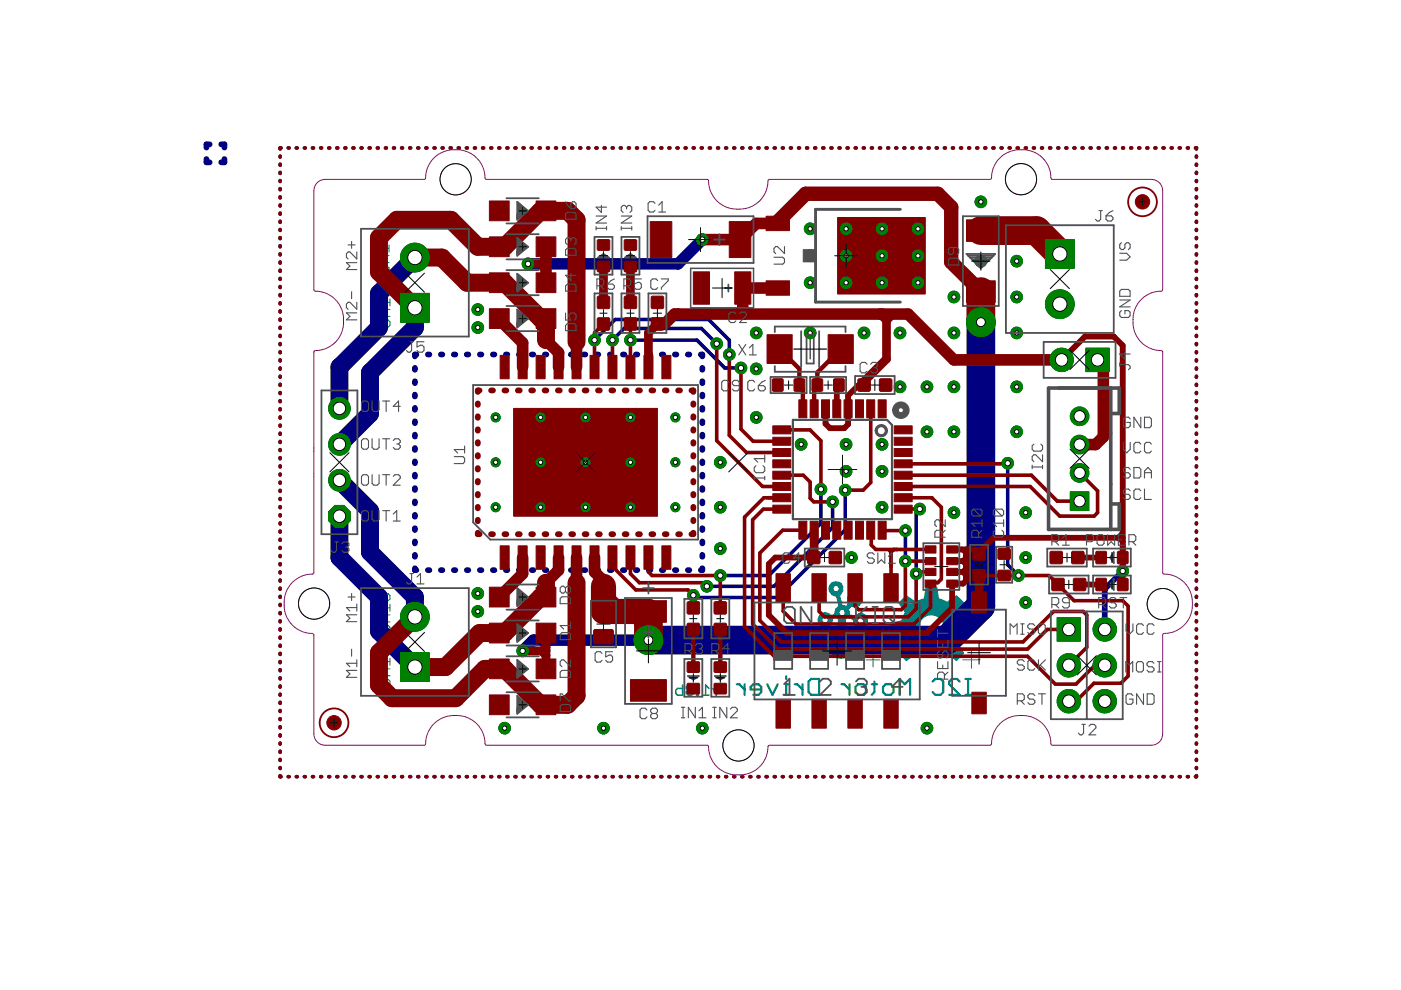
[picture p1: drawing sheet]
<svg xmlns="http://www.w3.org/2000/svg" width="297mm" height="210mm" viewBox="0 0 297 210" stroke-linecap="round" stroke-linejoin="round" font-family="sans-serif">
<path d="M183.6 139.9h3M185.1 138.5v2.9M204.1 139.9h3.7M206 138v3.7" fill="none" stroke="#008080" stroke-width=".21"/>
<g fill="none" stroke="#008080" stroke-width=".23">
<path d="M80.3 56.8l.3-.4h1.5l.4 .4v.8l-.4 .3h-1.5l-.3-.3zM80.3 52.7h2.2M81.4 49.7v1.5l1.1-1.1h-2.2M82.5 51.9v1.5M82.5 54.2h-1.9l-.3 .4v.7l.3 .4h1.9M80.5 68.2l.3-.3h1.5l.4 .3v.8l-.4 .3h-1.5l-.3-.3zM80.5 64.1h2.2M81.6 61.5l.3-.4h.4l.4 .4v.7l-.4 .4M81.6 61.5l-.4-.4h-.4l-.3 .4v.7l.3 .4M81.6 61.5v.4M82.7 63.4v1.5M82.7 65.6h-1.9l-.3 .4v.7l.3 .4h1.9"/>
<path d="M80.5 125.9v1.5l1.4-1.5h.4l.4 .4v.7l-.4 .4M80.5 133l.3-.4h1.5l.4 .4v.7l-.4 .4h-1.5l-.3-.4zM80.5 137.3v1.5M80.5 138h2.2l-.8 .8M80.5 128.9h2.2M82.7 128.1v1.5M82.7 139.6v1.4M82.7 130.4h-1.9l-.3 .3v.8l.3 .3h1.9M80.5 144.4l.3-.4h1.5l.4 .4v.8l-.4 .3h-1.5l-.3-.3zM80.5 140.3h2.2M82.7 141.8h-1.9l-.3 .4v.7l.3 .4h1.9"/>
</g>
<g fill="none" stroke="#008080" stroke-width=".47">
<path d="M189.2 133.8h5.3M189.2 133.3h5.3M189.2 132.9h5.3M189.2 132.5h5.3M190.5 132.1h4.2M191.2 127.8h2.5M191.2 138.4h2.5M191.3 131.7l-2.3 .5v2l2.3 .4 .7 2-1.3 1.8 1.5 1.5 1.8-1.3 .8 .4 1.4-3.4M191.4 138h3.5M191.4 128.2h12.5M191.5 134.2l.8 2.6-1.2 1.6 1.2 1.1 1.5-1.1 .7 .3 1.6-3-1.6-1.5M191.6 138.9h1.5"/>
<path d="M191.6 131.6h3.3M191.6 128.7h11.9M191.6 127.4h1.4M191.6 134.6h3.4M191.7 137.6h3.4M191.7 135h3.7M191.8 131.2h3.4M191.8 129.1h11.3M191.9 135.4h3.9M191.9 130.8h3.5M192 135.9h4M192 137.2h3.3"/>
<path d="M192 129.5h10.6M192 139.3h.6M192.1 136.3h3.7M192.1 130.3h3.6M192.2 126.9h.1M192.2 136.7h3.4M192.2 129.9h10.4M192.3 126.9l1.9 1.2 2.2-.8v-2.3h2l.3 1.9h-2.3M192.3 126.9l-1.2 .8 1.2 2.3-.8 1.9-2.3 .4v1.9h5.3M193.9 138.4h.8M195 127.8h5.1M196 127.1l-1.9 .7-1.9-1.3-1.5 1.3 1.4 2-.8 1.9"/>
<path d="M196.1 127.1l.3-2.4h2.1l.4 2.4M196.2 135.5a2.79 2.79 0 0 1-.9-4.2 2.79 2.79 0 0 1 4.3 0 2.79 2.79 0 0 1-1 4.2M196.3 127.4h2.9M196.4 126.5h2.2M196.4 126.1h2.2M196.4 125.7h2.1M196.4 125.2h2M198.4 126.9l2.2 1.2 2.3-1.2M198.7 130.3h4.1M198.9 127.1l1.9 .7 2-1.3 1.4 1.3-1.4 2.1 .8 1.8M199.2 135.9h3.6M199.3 136.3h3.3"/>
<path d="M199.3 135.4h3.6M199.5 136.7h3.2M199.7 137.2h3.3M199.8 131.2h3.3M199.8 135h3.3M199.8 137.6h3.4M199.9 130.7l-2.3-.7-1.9 .4-1.2 1.9v1.9M200 138h3.5M200 134.6h3.3M200 131.6h3.2M200.1 134.2h4.3M200.1 138.4h.8"/>
<path d="M200.3 133.8h5.3M200.3 132.1h4M200.4 133.3h5.2M200.5 132.5h5.1M200.6 132.9h5M201.1 138.4h2.5M201.2 127.8h2.6M201.7 138.9h1.5M202.1 127.4h1.3M202.2 139.3h.6M202.9 126.9h.1M202.9 130.8l-3.4-.1 1.1 2-.7 2.2-.8 .8 1.2 3 .7-.3 1.5 1.1 1.2-1.1-1.2-1.9 .8-1.9 2.3-.8"/>
<path d="M202.9 126.9l1.2 1.2-1.6 1.5 .8 2.3 2.3 .4v1.9M203.7 131.7l2.3 .5v2l-2.3 .4-.8 2 1.3 1.8-1.4 1.5-1.9-1.3-.7 .4-1.6-3.4M156.2 145.1h.6l1.1 1.1M157.9 145.1v2.2M161.4 146.2h-2.2v-.6l.5-.5h1.1l.6 .5v1.1l-.6 .6h-1.1M162.7 145.1l1.1 2.2 1.1-2.2M166.1 147.3h1.1M166.7 143.4v.6M167.2 145.1h-.5v2.2M168.5 145.1h.5l1.2 1.1M170.2 145.1v2.2M171.4 144.5l.6-.5h1.7v3.3h-1.7l-.6-.6z"/>
<path d="M178.4 145.1h.6l1.1 1.1M180.1 145.1v2.2M181.4 145.6l.5-.5h1.1l.6 .5v1.1l-.6 .6h-1.1l-.5-.6zM184.8 145.1h1.1M185.4 144.5v2.2l-.6 .6M187.2 145.6l.6-.5h1.1l.5 .5v1.1l-.5 .6h-1.1l-.6-.6zM190.7 147.3v-3.3l1.1 1.1 1.2-1.1v3.3M197.7 144.5l.6-.5h1.1l.6 .5v2.2l-.6 .6h-1.1l-.6-.6M203.5 144.5l-.6-.5h-1.1l-.5 .5v.6l2.2 2.2h-2.2M204.7 147.3h1.1M204.7 144h1.1M205.3 144v3.3"/>
</g>
<path d="M144.7 145.2v2.2h-1.1l-.3-.4v-.7l.3-.3h1.1M145.9 146.3l-.4 .4v.3l.4 .4h.7l.4-.4M145.9 146.3h.3M147 145.6l-.4-.4h-.7l-.4 .4v.4l.4 .3M147.7 147h.4v.4h-.4zM148.9 147.4h1.4M150.3 146l-.7-.8v2.2M151.2 146l.6 1.4 .8-1.4" fill="none" stroke="#008080" stroke-width=".32"/>
<g fill="#008080" stroke="#008080" stroke-width=".21">
<path d="M178.3 139.5l.1 .1z"/>
<path d="M177.7 139.4l1.3 .1z"/>
<path d="M177.7 139.3l1.5 .1z"/>
<path d="M177.3 139.3l2.1 .1z"/>
<path d="M177.2 139.2l2.3 .1z"/>
<path d="M177.1 139.1l2.5 .1z"/>
<path d="M177 139l2.8 .1z"/>
<path d="M176.9 139h3z"/>
<path d="M176.7 138.9l3.3 .1z"/>
<path d="M176.7 138.8l3.3 .1z"/>
<path d="M176.5 138.7l3.7 .1z"/>
<path d="M176.4 138.7h3.9z"/>
<path d="M176.4 138.6l3.9 .1z"/>
<path d="M176.4 138.5l3.9 .1z"/>
<path d="M176.3 138.4l4.1 .1z"/>
<path d="M176.3 138.3l4.2 .1z"/>
<path d="M176.3 138.3l4.3 .1z"/>
<path d="M176.1 138.2l4.5 .1z"/>
<path d="M178.4 138.1l2.2 .1z"/>
<path d="M176.1 138.1l2.2 .1z"/>
<path d="M178.7 138l1.9 .1z"/>
<path d="M176.1 138l1.9 .1z"/>
<path d="M178.9 138h1.7z"/>
<path d="M176.1 138h1.7z"/>
<path d="M179 137.9l1.7 .1z"/>
<path d="M176 137.9l1.7 .1z"/>
<path d="M179.1 137.8l1.6 .1z"/>
<path d="M176 137.8l1.6 .1z"/>
<path d="M179.1 137.8h1.7z"/>
<path d="M176 137.8h1.6z"/>
<path d="M179.2 137.7l1.6 .1z"/>
<path d="M175.9 137.7l1.6 .1z"/>
<path d="M179.3 137.6l1.5 .1z"/>
<path d="M175.9 137.6l1.6 .1z"/>
<path d="M179.3 137.5l1.6 .1z"/>
<path d="M175.8 137.5l1.6 .1z"/>
<path d="M179.4 137.4l1.5 .1z"/>
<path d="M175.9 137.4l1.4 .1z"/>
<path d="M179.4 137.3l1.5 .1z"/>
<path d="M175.9 137.3l1.4 .1z"/>
<path d="M179.5 137.2l1.4 .1z"/>
<path d="M175.9 137.2l1.4 .1z"/>
<path d="M179.5 137.1l1.4 .1z"/>
<path d="M175.9 137.1l1.4 .1z"/>
<path d="M179.5 137.1h1.4z"/>
<path d="M175.9 137.1h1.3z"/>
<path d="M179.5 137l1.4 .1z"/>
<path d="M175.9 137l1.3 .1z"/>
<path d="M179.5 136.9l1.4 .1z"/>
<path d="M175.9 136.9l1.3 .1z"/>
<path d="M179.5 136.8l1.4 .1z"/>
<path d="M175.9 136.8l1.3 .1z"/>
<path d="M179.5 136.8h1.4z"/>
<path d="M175.9 136.8h1.4z"/>
<path d="M179.5 136.7l1.4 .1z"/>
<path d="M175.9 136.7l1.4 .1z"/>
<path d="M179.4 136.6l1.5 .1z"/>
<path d="M175.9 136.6l1.4 .1z"/>
<path d="M179.4 136.5l1.5 .1z"/>
<path d="M175.9 136.5l1.4 .1z"/>
<path d="M179.4 136.4l1.5 .1z"/>
<path d="M175.9 136.4l1.4 .1z"/>
<path d="M175.9 136.4l1.5 .1z"/>
<path d="M179.3 136.3l1.6 .1z"/>
<path d="M175.9 136.3l1.5 .1z"/>
<path d="M179.3 136.2l1.5 .1z"/>
<path d="M175.9 136.2l1.6 .1z"/>
<path d="M179.2 136.1l1.6 .1z"/>
<path d="M176 136.1l1.6 .1z"/>
<path d="M179.1 136.1h1.6z"/>
<path d="M176 136.1h1.7z"/>
<path d="M179 136l1.7 .1z"/>
<path d="M176.1 136l1.7 .1z"/>
<path d="M178.9 135.9l1.7 .1z"/>
<path d="M176.1 135.9l1.7 .1z"/>
<path d="M178.7 135.8l1.9 .1z"/>
<path d="M176.1 135.8l2 .1z"/>
<path d="M176.1 135.8h4.5z"/>
<path d="M176.1 135.7l4.5 .1z"/>
<path d="M176.2 135.6l4.4 .1z"/>
<path d="M176.3 135.5l4.3 .1z"/>
<path d="M176.3 135.5l4.2 .1z"/>
<path d="M176.3 135.4l4.1 .1z"/>
<path d="M176.4 135.3l3.9 .1z"/>
<path d="M176.4 135.2l3.9 .1z"/>
<path d="M176.5 135.1l3.7 .1z"/>
<path d="M176.6 135.1l3.5 .1z"/>
<path d="M176.8 135l3.2 .1z"/>
<path d="M176.8 134.9l3.2 .1z"/>
<path d="M176.9 134.9h3z"/>
<path d="M177 134.8l2.8 .1z"/>
<path d="M177.1 134.7l2.5 .1z"/>
<path d="M177.3 134.6l2.2 .1z"/>
<path d="M177.4 134.6h2z"/>
<path d="M177.5 134.5l1.8 .1z"/>
<path d="M177.6 134.4l1.7 .1z"/>
<path d="M177.7 134.3l1.5 .1z"/>
<path d="M177.7 134.2l1.5 .1z"/>
<path d="M177.8 134.1l1.4 .1z"/>
<path d="M177.8 134l1.4 .1z"/>
<path d="M177.8 133.9l1.4 .1z"/>
<path d="M177.8 133.9h1.4z"/>
<path d="M177.8 133.8l1.4 .1z"/>
<path d="M177.8 133.7l1.4 .1z"/>
<path d="M177.8 133.6l1.4 .1z"/>
<path d="M177.8 133.6h1.4z"/>
<path d="M177.8 133.5l1.4 .1z"/>
<path d="M177.8 133.4l1.4 .1z"/>
<path d="M177.8 133.3l1.4 .1z"/>
<path d="M177.8 133.2l1.4 .1z"/>
<path d="M177.8 133.1l1.4 .1z"/>
<path d="M177.8 133l1.4 .1z"/>
<path d="M182.1 132.9l.8 .1z"/>
<path d="M177.8 132.9l1.4 .1z"/>
<path d="M181.8 132.9h1.4z"/>
<path d="M177.8 132.9h1.4z"/>
<path d="M181.7 132.8l1.6 .1z"/>
<path d="M177.8 132.8l1.4 .1z"/>
<path d="M174.5 132.8l.9 .1z"/>
<path d="M181.6 132.7l1.8 .1z"/>
<path d="M177.8 132.7l1.4 .1z"/>
<path d="M174.5 132.7l1 .1z"/>
<path d="M181.6 132.7h1.8z"/>
<path d="M177.8 132.7h1.4z"/>
<path d="M174.2 132.7h1.5z"/>
<path d="M181.3 132.6l2.3 .1z"/>
<path d="M177.8 132.6l1.4 .1z"/>
<path d="M174.1 132.6l1.8 .1z"/>
<path d="M181.3 132.5l2.3 .1z"/>
<path d="M177.8 132.5l1.4 .1z"/>
<path d="M174 132.5l1.9 .1z"/>
<path d="M181.3 132.4l2.3 .1z"/>
<path d="M177.8 132.4l1.4 .1z"/>
<path d="M173.9 132.4l2.1 .1z"/>
<path d="M181.2 132.3l2.6 .1z"/>
<path d="M177.8 132.3l1.4 .1z"/>
<path d="M173.9 132.3l2.2 .1z"/>
<path d="M182.6 132.3l1.2 .1z"/>
<path d="M181.2 132.3l1.2 .1z"/>
<path d="M173.8 132.3l2.4 .1z"/>
<path d="M182.7 132.2l1.1 .1z"/>
<path d="M181.2 132.2l1 .1z"/>
<path d="M177.8 132.2l1.4 .1z"/>
<path d="M173.7 132.2l2.5 .1z"/>
<path d="M182.9 132.1l.9 .1z"/>
<path d="M181.1 132.1l1 .1z"/>
<path d="M177.8 132.1l1.4 .1z"/>
<path d="M173.7 132.1l2.5 .1z"/>
<path d="M182.9 132l1 .1z"/>
<path d="M181.1 132l.9 .1z"/>
<path d="M177.8 132l1.4 .1z"/>
<path d="M173.6 132l2.7 .1z"/>
<path d="M183 132h.9z"/>
<path d="M181.1 132h.8z"/>
<path d="M177.8 132h1.4z"/>
<path d="M175.3 132h1.1z"/>
<path d="M173.6 132h1z"/>
<path d="M183.1 131.9l.8 .1z"/>
<path d="M181.1 131.9l.8 .1z"/>
<path d="M177.8 131.9l1.4 .1z"/>
<path d="M175.4 131.9l1 .1z"/>
<path d="M173.6 131.9l.9 .1z"/>
<path d="M183.2 131.8l.7 .1z"/>
<path d="M181.1 131.8l.8 .1z"/>
<path d="M177.8 131.8l1.4 .1z"/>
<path d="M175.5 131.8l.9 .1z"/>
<path d="M173.5 131.8l.9 .1z"/>
<path d="M183.2 131.7l.7 .1z"/>
<path d="M181 131.7l.8 .1z"/>
<path d="M177.8 131.7l1.4 .1z"/>
<path d="M175.6 131.7l.8 .1z"/>
<path d="M173.5 131.7l.8 .1z"/>
<path d="M183.2 131.7h.7z"/>
<path d="M181 131.7h.8z"/>
<path d="M177.8 131.7h1.4z"/>
<path d="M175.6 131.7h.8z"/>
<path d="M173.5 131.7h.7z"/>
<path d="M183.2 131.6l.7 .1z"/>
<path d="M181 131.6l.8 .1z"/>
<path d="M177.8 131.6l1.4 .1z"/>
<path d="M175.6 131.6l.8 .1z"/>
<path d="M173.5 131.6l.7 .1z"/>
<path d="M183.2 131.5l.7 .1z"/>
<path d="M180.9 131.5l.9 .1z"/>
<path d="M177.8 131.5l1.4 .1z"/>
<path d="M175.6 131.5l.8 .1z"/>
<path d="M173.5 131.5l.7 .1z"/>
<path d="M183.2 131.4l.7 .1z"/>
<path d="M180.9 131.4l.9 .1z"/>
<path d="M177.8 131.4l1.4 .1z"/>
<path d="M175.6 131.4l.8 .1z"/>
<path d="M173.5 131.4l.7 .1z"/>
<path d="M183.2 131.3l.7 .1z"/>
<path d="M180.9 131.3l.9 .1z"/>
<path d="M177.8 131.3l1.4 .1z"/>
<path d="M175.6 131.3l.8 .1z"/>
<path d="M173.5 131.3l.7 .1z"/>
<path d="M180.8 131.3l1.1 .1z"/>
<path d="M183.1 131.2l.8 .1z"/>
<path d="M180.7 131.2l1.2 .1z"/>
<path d="M177.7 131.2l1.6 .1z"/>
<path d="M175.6 131.2l.8 .1z"/>
<path d="M173.5 131.2l.7 .1z"/>
<path d="M183 131.1l.9 .1z"/>
<path d="M180.5 131.1l1.5 .1z"/>
<path d="M177.7 131.1l1.6 .1z"/>
<path d="M175.6 131.1l.8 .1z"/>
<path d="M173.5 131.1l.7 .1z"/>
<path d="M182.9 131l1 .1z"/>
<path d="M180.3 131l1.7 .1z"/>
<path d="M177.7 131l1.7 .1z"/>
<path d="M175.6 131l.9 .1z"/>
<path d="M173.5 131l.8 .1z"/>
<path d="M182.7 131h1.1z"/>
<path d="M180 131h2.2z"/>
<path d="M177.5 131h2z"/>
<path d="M175.5 131h1.3z"/>
<path d="M173.5 131h.9z"/>
<path d="M182.6 130.9l1.2 .1z"/>
<path d="M179.8 130.9l2.5 .1z"/>
<path d="M177.5 130.9l2.1 .1z"/>
<path d="M175.5 130.9l1.4 .1z"/>
<path d="M173.6 130.9l.9 .1z"/>
<path d="M177.4 130.8l6.3 .1z"/>
<path d="M175.3 130.8l1.8 .1z"/>
<path d="M173.6 130.8l1 .1z"/>
<path d="M177.4 130.7l6.3 .1z"/>
<path d="M175.3 130.7l1.8 .1z"/>
<path d="M173.6 130.7l1 .1z"/>
<path d="M173.6 130.7h10z"/>
<path d="M181.3 130.6l2.3 .1z"/>
<path d="M173.7 130.6l7.2 .1z"/>
<path d="M181.3 130.5l2.2 .1z"/>
<path d="M178.6 130.5l2.1 .1z"/>
<path d="M173.8 130.5l4.6 .1z"/>
<path d="M181.5 130.4l2 .1z"/>
<path d="M178.9 130.4l1.7 .1z"/>
<path d="M173.8 130.4l4.5 .1z"/>
<path d="M181.6 130.4l1.7 .1z"/>
<path d="M179.1 130.4l1 .1z"/>
<path d="M176.7 130.4l1.3 .1z"/>
<path d="M173.9 130.4l2.1 .1z"/>
<path d="M181.8 130.3l1.4 .1z"/>
<path d="M179.1 130.3l.9 .1z"/>
<path d="M176.7 130.3l1.3 .1z"/>
<path d="M174 130.3l1.9 .1z"/>
<path d="M181.9 130.2l1.2 .1z"/>
<path d="M179.1 130.2l.9 .1z"/>
<path d="M177 130.2l1 .1z"/>
<path d="M174.2 130.2l1.7 .1z"/>
<path d="M182 130.1l.9 .1z"/>
<path d="M179.1 130.1l.9 .1z"/>
<path d="M177 130.1l.9 .1z"/>
<path d="M174.2 130.1l1.6 .1z"/>
<path d="M179.2 130l.8 .1z"/>
<path d="M177.1 130l.8 .1z"/>
<path d="M174.4 130l1.2 .1z"/>
<path d="M177.1 130l.7 .1z"/>
<path d="M174.5 130l.9 .1z"/>
<path d="M179.2 129.9l.8 .1z"/>
<path d="M177.1 129.9l.7 .1z"/>
<path d="M174.8 129.9l.4 .1z"/>
<path d="M179.2 129.8l.8 .1z"/>
<path d="M177.1 129.8l.7 .1z"/>
<path d="M179.2 129.8h.8z"/>
<path d="M177.1 129.8h.7z"/>
<path d="M179.2 129.7l.8 .1z"/>
<path d="M177.1 129.7l.7 .1z"/>
<path d="M179.1 129.6l.9 .1z"/>
<path d="M177.1 129.6l.8 .1z"/>
<path d="M179.1 129.5l.9 .1z"/>
<path d="M177.1 129.5l.9 .1z"/>
<path d="M179.1 129.4l.9 .1z"/>
<path d="M177.1 129.4l.9 .1z"/>
<path d="M177.1 129.4l1 .1z"/>
<path d="M179 129.3l.9 .1z"/>
<path d="M177.2 129.3l.9 .1z"/>
<path d="M178.9 129.2l1 .1z"/>
<path d="M177.2 129.2l1.1 .1z"/>
<path d="M178.6 129.1l1.3 .1z"/>
<path d="M177.2 129.1l1.2 .1z"/>
<path d="M177.2 129.1h2.8z"/>
<path d="M177.4 129l2.6 .1z"/>
<path d="M177.4 128.9l2.6 .1z"/>
<path d="M177.5 128.8l2.5 .1z"/>
<path d="M177.5 128.8h2.7z"/>
<path d="M177.7 128.7l2.6 .1z"/>
<path d="M177.8 128.6l2.5 .1z"/>
<path d="M180.8 128.5l.7 .1z"/>
<path d="M179.4 128.5l1 .1z"/>
<path d="M177.8 128.5l1.4 .1z"/>
<path d="M179.6 128.5h2.3z"/>
<path d="M177.8 128.5h1.4z"/>
<path d="M179.6 128.4l2.4 .1z"/>
<path d="M177.9 128.4l.8 .1z"/>
<path d="M179.7 128.3l2.4 .1z"/>
<path d="M177.9 128.3l.7 .1z"/>
<path d="M179.8 128.2l2.4 .1z"/>
<path d="M177.8 128.2l.7 .1z"/>
<path d="M179.8 128.1l2.4 .1z"/>
<path d="M177.8 128.1l.6 .1z"/>
<path d="M179.8 128.1l2.5 .1z"/>
<path d="M179.8 128l2.6 .1z"/>
<path d="M177.8 128l.6 .1z"/>
<path d="M179.8 127.9l2.7 .1z"/>
<path d="M177.8 127.9l.6 .1z"/>
<path d="M179.8 127.8l2.7 .1z"/>
<path d="M177.8 127.8l.6 .1z"/>
<path d="M181.4 127.8h1.1z"/>
<path d="M179.8 127.8h1.2z"/>
<path d="M177.8 127.8h.6z"/>
<path d="M181.6 127.7l.9 .1z"/>
<path d="M179.8 127.7l1.1 .1z"/>
<path d="M177.8 127.7l.6 .1z"/>
<path d="M181.6 127.6l1 .1z"/>
<path d="M179.8 127.6l.9 .1z"/>
<path d="M177.7 127.6l.7 .1z"/>
<path d="M181.8 127.5l.8 .1z"/>
<path d="M179.8 127.5l.8 .1z"/>
<path d="M177.7 127.5l.7 .1z"/>
<path d="M181.9 127.5l.7 .1z"/>
<path d="M179.7 127.5l.9 .1z"/>
<path d="M181.9 127.4l.8 .1z"/>
<path d="M179.7 127.4l.9 .1z"/>
<path d="M177.7 127.4l.6 .1z"/>
<path d="M181.9 127.3l.8 .1z"/>
<path d="M179.7 127.3l.9 .1z"/>
<path d="M177.6 127.3l.7 .1z"/>
<path d="M181.9 127.2l.8 .1z"/>
<path d="M179.7 127.2l.9 .1z"/>
<path d="M177.6 127.2l.7 .1z"/>
<path d="M181.9 127.1l.8 .1z"/>
<path d="M179.7 127.1l.9 .1z"/>
<path d="M177.6 127.1l.6 .1z"/>
<path d="M181.9 127l.8 .1z"/>
<path d="M179.7 127l.9 .1z"/>
<path d="M177.5 127l.7 .1z"/>
<path d="M181.9 126.9l.8 .1z"/>
<path d="M179.7 126.9l.9 .1z"/>
<path d="M177.5 126.9l.6 .1z"/>
<path d="M181.9 126.9h.7z"/>
<path d="M179.7 126.9h.9z"/>
<path d="M177.5 126.9h.6z"/>
<path d="M181.8 126.8l.8 .1z"/>
<path d="M179.7 126.8l.9 .1z"/>
<path d="M177.5 126.8l.6 .1z"/>
<path d="M181.7 126.7l.8 .1z"/>
<path d="M179.8 126.7l.8 .1z"/>
<path d="M177.4 126.7l.7 .1z"/>
<path d="M181.6 126.6l1 .1z"/>
<path d="M179.8 126.6l.9 .1z"/>
<path d="M177.4 126.6l.6 .1z"/>
<path d="M181.6 126.6h1z"/>
<path d="M179.8 126.6h1z"/>
<path d="M177.4 126.6h.6z"/>
<path d="M181.3 126.5l1.2 .1z"/>
<path d="M179.8 126.5l1.2 .1z"/>
<path d="M177.3 126.5l.8 .1z"/>
<path d="M179.9 126.4l2.6 .1z"/>
<path d="M177.3 126.4l.8 .1z"/>
<path d="M180 126.3l2.5 .1z"/>
<path d="M177.2 126.3l.8 .1z"/>
<path d="M179.9 126.2l2.5 .1z"/>
<path d="M176.8 126.2l1.3 .1z"/>
<path d="M180.1 126.2l2.1 .1z"/>
<path d="M176.7 126.2l1.3 .1z"/>
<path d="M180.2 126.1l2 .1z"/>
<path d="M176.6 126.1l1.5 .1z"/>
<path d="M180.3 126l1.8 .1z"/>
<path d="M176.4 126l1.7 .1z"/>
<path d="M180.3 125.9l1.7 .1z"/>
<path d="M176.3 125.9l1.9 .1z"/>
<path d="M180.5 125.9h1.4z"/>
<path d="M176.3 125.9h2z"/>
<path d="M180.6 125.8l1.2 .1z"/>
<path d="M176.2 125.8l2.2 .1z"/>
<path d="M180.7 125.7l.9 .1z"/>
<path d="M176.1 125.7l2.3 .1z"/>
<path d="M180.9 125.6l.5 .1z"/>
<path d="M176.1 125.6l2.3 .1z"/>
<path d="M176.1 125.6h2.3z"/>
<path d="M176 125.5l2.5 .1z"/>
<path d="M177.5 125.4l1.1 .1z"/>
<path d="M175.9 125.4l1.2 .1z"/>
<path d="M177.7 125.3l1 .1z"/>
<path d="M175.9 125.3l.9 .1z"/>
<path d="M177.7 125.2l1 .1z"/>
<path d="M175.8 125.2l1 .1z"/>
<path d="M177.8 125.1l.9 .1z"/>
<path d="M175.8 125.1l.9 .1z"/>
<path d="M177.9 125l.8 .1z"/>
<path d="M175.8 125l.8 .1z"/>
<path d="M177.9 124.9l.8 .1z"/>
<path d="M175.8 124.9l.8 .1z"/>
<path d="M178 124.9h.6z"/>
<path d="M175.8 124.9h.8z"/>
<path d="M178 124.8l.6 .1z"/>
<path d="M175.8 124.8l.8 .1z"/>
<path d="M178 124.7l.6 .1z"/>
<path d="M175.8 124.7l.7 .1z"/>
<path d="M178 124.7h.6z"/>
<path d="M175.8 124.7h.8z"/>
<path d="M177.9 124.6l.8 .1z"/>
<path d="M175.8 124.6l.8 .1z"/>
<path d="M177.9 124.5l.8 .1z"/>
<path d="M175.8 124.5l.9 .1z"/>
<path d="M177.8 124.4l.9 .1z"/>
<path d="M175.8 124.4l.9 .1z"/>
<path d="M177.7 124.3l1 .1z"/>
<path d="M175.8 124.3l1 .1z"/>
<path d="M175.9 124.3l.9 .1z"/>
<path d="M177.7 124.2l.9 .1z"/>
<path d="M175.9 124.2l1 .1z"/>
<path d="M177.4 124.1l1.2 .1z"/>
<path d="M175.9 124.1l1.2 .1z"/>
<path d="M176 124l2.5 .1z"/>
<path d="M176.1 124h2.3z"/>
<path d="M176.1 123.9l2.3 .1z"/>
<path d="M176.1 123.8l2.3 .1z"/>
<path d="M176.2 123.7l2.2 .1z"/>
<path d="M176.3 123.7h1.9z"/>
<path d="M176.4 123.6l1.7 .1z"/>
<path d="M176.4 123.5l1.7 .1z"/>
<path d="M176.6 123.4l1.3 .1z"/>
<path d="M177.1 123.3l.2 .1z"/>
</g>
<g fill="none" stroke="#000080" stroke-width="1.2">
<path d="M43.8 33.7v.7h.6M44.4 30.6h-.6v.7M46.9 30.6h.7v.7M47.6 33.7v.7h-.7M88 78v.4M88.3 75.2h-.3v.4M90.7 75.2h.3M93.5 75.2h.3M96.2 75.2h.3M99 75.2h.3M101.7 75.2h.4M104.5 75.2h.3"/>
<path d="M107.3 75.2h.3M110 75.2h.3M112.8 75.2h.3M115.5 75.2h.3M118.3 75.2h.3M121 75.2h.3M123.8 75.2h.3M126.5 75.2h.4M129.3 75.2h.3M132.1 75.2h.3M134.8 75.2h.3M137.6 75.2h.3"/>
<path d="M140.3 75.2h.3M143.1 75.2h.3M145.8 75.2h.4M148.6 75.2h.3v.4M148.9 78v.4M88 80.8v.4M88 83.7v.4M88 86.5v.4M88 89.3v.4M88 92.2v.4M88 95v.4M88 97.8v.4"/>
<path d="M148.9 80.8v.4M148.9 83.7v.4M148.9 86.5v.4M148.9 89.3v.4M148.9 92.2v.4M148.9 95v.4M148.9 97.8v.4M88 100.6v.4M88 103.5v.4M88 106.3v.4M88 109.2v.4M88 112v.4"/>
<path d="M88 114.8v.4M88 117.6v.4M148.9 100.6v.4M148.9 103.5v.4M148.9 106.3v.4M148.9 109.2v.4M148.9 112v.4M148.9 114.8v.4M148.9 117.6v.4M88 120.5v.4h.3M90.7 120.9h.3M93.5 120.9h.3"/>
<path d="M96.2 120.9h.3M99 120.9h.3M101.7 120.9h.4M104.5 120.9h.3M107.3 120.9h.3M110 120.9h.3M112.8 120.9h.3M115.5 120.9h.3M118.3 120.9h.3M121 120.9h.3M123.8 120.9h.3M126.5 120.9h.4"/>
<path d="M129.3 120.9h.3M132.1 120.9h.3M134.8 120.9h.3M137.6 120.9h.3M140.3 120.9h.3M143.1 120.9h.3M145.8 120.9h.4M148.9 120.5v.4h-.3M238 121.1l-3.8 3.8v8.6"/>
</g>
<g fill="none" stroke="#000080" stroke-width=".76">
<path d="M59.4 33.1v.2M59.4 34.8v.2M59.4 36.6v.2M59.4 38.3v.2M59.6 31.4h-.2v.2M61.1 31.4h.2M62.8 31.4h.2M64.5 31.4h.2M66.3 31.4h.2M68 31.4h.2M69.7 31.4h.2M71.4 31.4h.2"/>
<path d="M73.1 31.4h.2M74.8 31.4h.2M76.6 31.4h.2M78.3 31.4h.2M80 31.4h.2M81.7 31.4h.2M83.4 31.4h.2M85.2 31.4h.1M86.9 31.4h.2M88.6 31.4h.2M90.3 31.4h.2M92 31.4h.2"/>
<path d="M93.7 31.4h.2M95.5 31.4h.2M97.2 31.4h.2M98.9 31.4h.2M100.6 31.4h.2M102.3 31.4h.2M104.1 31.4h.1M105.8 31.4h.2M107.5 31.4h.2M109.2 31.4h.2M110.9 31.4h.2M112.6 31.4h.2"/>
<path d="M114.3 31.4h.3M116.1 31.4h.2M117.8 31.4h.2M119.5 31.4h.2M121.2 31.4h.2M122.9 31.4h.2M124.7 31.4h.1M126.4 31.4h.2M128.1 31.4h.2M129.8 31.4h.2M131.5 31.4h.2M133.2 31.4h.2"/>
<path d="M135 31.4h.1M136.7 31.4h.2M138.4 31.4h.2M140.1 31.4h.2M141.8 31.4h.2M143.6 31.4h.1M145.3 31.4h.2M147 31.4h.2M148.7 31.4h.2M150.4 31.4h.2M152.1 31.4h.2M153.9 31.4h.2"/>
<path d="M155.6 31.4h.2M157.3 31.4h.2M159 31.4h.2M160.7 31.4h.2M162.4 31.4h.2M164.2 31.4h.2M165.9 31.4h.2M167.6 31.4h.2M169.3 31.4h.2M171 31.4h.2M172.7 31.4h.2M174.5 31.4h.2"/>
<path d="M176.2 31.4h.2M177.9 31.4h.2M179.6 31.4h.2M181.3 31.4h.2M183 31.4h.2M184.8 31.4h.2M186.5 31.4h.2M188.2 31.4h.2M189.9 31.4h.2M191.6 31.4h.2M193.4 31.4h.1M195.1 31.4h.2"/>
<path d="M196.8 31.4h.2M198.5 31.4h.2M200.2 31.4h.2M202 31.4h.1M203.7 31.4h.2M205.4 31.4h.2M207.1 31.4h.2M208.8 31.4h.2M210.5 31.4h.2M212.3 31.4h.1M214 31.4h.2M215.7 31.4h.2"/>
<path d="M217.4 31.4h.2M219.1 31.4h.2M220.8 31.4h.2M222.5 31.4h.3M224.3 31.4h.2M226 31.4h.2M227.7 31.4h.2M229.4 31.4h.2M231.1 31.4h.2M232.9 31.4h.1M234.6 31.4h.2M236.3 31.4h.2"/>
<path d="M238 31.4h.2M239.7 31.4h.2M241.4 31.4h.2M243.2 31.4h.2M244.9 31.4h.2M246.6 31.4h.2M248.3 31.4h.2M250 31.4h.2M251.8 31.4h.1M253.5 31.4h.2v.2M253.7 33.1v.2M253.7 34.8v.2"/>
<path d="M253.7 36.6v.2M253.7 38.3v.2M59.4 40v.2M59.4 41.7v.3M59.4 43.5v.2M59.4 45.2v.2M59.4 46.9v.2M59.4 48.7v.2M59.4 50.4v.2M59.4 52.1v.2M59.4 53.8v.2M59.4 55.6v.2"/>
<path d="M59.4 57.3v.2M59.4 59v.2M253.7 40v.2M253.7 41.7v.3M253.7 43.5v.2M253.7 45.2v.2M253.7 46.9v.2M253.7 48.7v.2M253.7 50.4v.2M253.7 52.1v.2M253.7 53.8v.2M253.7 55.6v.2"/>
<path d="M253.7 57.3v.2M253.7 59v.2M59.4 60.7v.3M59.4 62.5v.2M59.4 64.2v.2M59.4 65.9v.2M59.4 67.7v.2M59.4 69.4v.2M59.4 71.1v.2M59.4 72.9v.2M59.4 74.6v.2M59.4 76.3v.2"/>
<path d="M59.4 78v.3M59.4 79.8v.2M126 72.1l4.4-4.4h19.8l4.4 4.4v3.1M129.9 72.1l2.4-2.5h16.4l3.3 3.3M133.7 72.1h14.1l5.9 5.9h3.4M253.7 60.7v.3M253.7 62.5v.2M253.7 64.2v.2M253.7 65.9v.2M253.7 67.7v.2M253.7 69.4v.2M253.7 71.1v.2"/>
<path d="M253.7 72.9v.2M253.7 74.6v.2M253.7 76.3v.2M253.7 78v.3M253.7 79.8v.2M59.4 81.5v.2M59.4 83.2v.2M59.4 85v.2M59.4 86.7v.2M59.4 88.4v.2M59.4 90.1v.2M59.4 91.9v.2"/>
<path d="M59.4 93.6v.2M59.4 95.3v.2M59.4 97v.3M59.4 98.8v.2M213.7 98.2v21.5l2.2 2.3M253.7 81.5v.2M253.7 83.2v.2M253.7 85v.2M253.7 86.7v.2M253.7 88.4v.2M253.7 90.1v.2M253.7 91.9v.2"/>
<path d="M253.7 93.6v.2M253.7 95.3v.2M253.7 97v.3M253.7 98.8v.2M59.4 100.5v.2M59.4 102.2v.2M59.4 104v.2M59.4 105.7v.2M59.4 107.4v.2M59.4 109.2v.2M59.4 110.9v.2M59.4 112.6v.2"/>
<path d="M59.4 114.3v.3M59.4 116.1v.2M59.4 117.8v.2M59.4 119.5v.2M174.1 103.7v7.3l-11.1 11h-10.3M176.5 106.4v5.5l-12.4 12.4h-14.2M179.2 103.9v8.4l-14.4 14.4h-17.3l-.5-.5M192 112.5v6.5M195 107.9l-.8 .8v12.9M253.7 100.5v.2M253.7 102.2v.2M253.7 104v.2"/>
<path d="M253.7 105.7v.2M253.7 107.4v.2M253.7 109.2v.2M253.7 110.9v.2M253.7 112.6v.2M253.7 114.3v.3M253.7 116.1v.2M253.7 117.8v.2M253.7 119.5v.2M59.4 121.3v.2M59.4 123v.2M59.4 124.7v.2"/>
<path d="M59.4 126.4v.2M59.4 128.2v.2M59.4 129.9v.2M59.4 131.6v.2M59.4 133.3v.3M59.4 135.1v.2M59.4 136.8v.2M59.4 138.5v.2M253.7 121.3v.2M253.7 123v.2M253.7 124.7v.2M253.7 126.4v.2"/>
<path d="M253.7 128.2v.2M253.7 129.9v.2M253.7 131.6v.2M253.7 133.3v.3M253.7 135.1v.2M253.7 136.8v.2M253.7 138.5v.2M59.4 140.3v.2M59.4 142v.2M59.4 143.7v.2M59.4 145.5v.2M59.4 147.2v.2"/>
<path d="M59.4 148.9v.2M59.4 150.6v.3M59.4 152.4v.2M59.4 154.1v.2M59.4 155.8v.2M59.4 157.6v.2M59.4 159.3v.2M253.7 140.3v.2M253.7 142v.2M253.7 143.7v.2M253.7 145.5v.2M253.7 147.2v.2"/>
<path d="M253.7 148.9v.2M253.7 150.6v.3M253.7 152.4v.2M253.7 154.1v.2M253.7 155.8v.2M253.7 157.6v.2M253.7 159.3v.2M59.4 164.5v.2h.2M59.4 161v.2M59.4 162.8v.1M61.1 164.7h.2M62.8 164.7h.2"/>
<path d="M64.5 164.7h.2M66.3 164.7h.2M68 164.7h.2M69.7 164.7h.2M71.4 164.7h.2M73.1 164.7h.2M74.8 164.7h.2M76.6 164.7h.2M78.3 164.7h.2M80 164.7h.2M81.7 164.7h.2M83.4 164.7h.2"/>
<path d="M85.2 164.7h.1M86.9 164.7h.2M88.6 164.7h.2M90.3 164.7h.2M92 164.7h.2M93.7 164.7h.2M95.5 164.7h.2M97.2 164.7h.2M98.9 164.7h.2M100.6 164.7h.2M102.3 164.7h.2M104.1 164.7h.1"/>
<path d="M105.8 164.7h.2M107.5 164.7h.2M109.2 164.7h.2M110.9 164.7h.2M112.6 164.7h.2M114.3 164.7h.3M116.1 164.7h.2M117.8 164.7h.2M119.5 164.7h.2M121.2 164.7h.2M122.9 164.7h.2M124.7 164.7h.1"/>
<path d="M126.4 164.7h.2M128.1 164.7h.2M129.8 164.7h.2M131.5 164.7h.2M133.2 164.7h.2M135 164.7h.1M136.7 164.7h.2M138.4 164.7h.2M140.1 164.7h.2M141.8 164.7h.2M143.6 164.7h.1M145.3 164.7h.2"/>
<path d="M147 164.7h.2M148.7 164.7h.2M150.4 164.7h.2M152.1 164.7h.2M153.9 164.7h.2M155.6 164.7h.2M157.3 164.7h.2M159 164.7h.2M160.7 164.7h.2M162.4 164.7h.2M164.2 164.7h.2M165.9 164.7h.2"/>
<path d="M167.6 164.7h.2M169.3 164.7h.2M171 164.7h.2M172.7 164.7h.2M174.5 164.7h.2M176.2 164.7h.2M177.9 164.7h.2M179.6 164.7h.2M181.3 164.7h.2M183 164.7h.2M184.8 164.7h.2M186.5 164.7h.2"/>
<path d="M188.2 164.7h.2M189.9 164.7h.2M191.6 164.7h.2M193.4 164.7h.1M195.1 164.7h.2M196.8 164.7h.2M198.5 164.7h.2M200.2 164.7h.2M202 164.7h.1M203.7 164.7h.2M205.4 164.7h.2M207.1 164.7h.2"/>
<path d="M208.8 164.7h.2M210.5 164.7h.2M212.3 164.7h.1M214 164.7h.2M215.7 164.7h.2M217.4 164.7h.2M219.1 164.7h.2M220.8 164.7h.2M222.5 164.7h.3M224.3 164.7h.2M226 164.7h.2M227.7 164.7h.2"/>
<path d="M229.4 164.7h.2M231.1 164.7h.2M232.9 164.7h.1M234.6 164.7h.2M236.3 164.7h.2M238 164.7h.2M239.7 164.7h.2M241.4 164.7h.2M243.2 164.7h.2M244.9 164.7h.2M246.6 164.7h.2M248.3 164.7h.2"/>
<path d="M250 164.7h.2M251.8 164.7h.1M253.7 161v.2M253.7 162.8v.1M253.7 164.5v.2h-.2"/>
</g>
<path d="M88 54.6l-7.7 7.6v7.2l-8.3 8.4v8.8M88 65.3v4.1l-9.6 9.6v8.7l-6.4 6.5M72 109.5v8.7l8.3 8.4v7.2l7.7 7.6M72 101.8l6.4 6.5v8.8l9.6 9.5v4.2" fill="none" stroke="#000080" stroke-width="3.8"/>
<path d="M208 68.3v60.2l-7.3 7.2h-63.2" fill="none" stroke="#000080" stroke-width="6.1"/>
<path d="M148.9 50.8l-5.1 5.1h-31.8M137.5 135.7h-24.4l-2.3 2.3" fill="none" stroke="#000080" stroke-width="2.5"/>
<path d="M226.9 104.3h4v3.9h-4z" fill="#008000" stroke="#008000" stroke-width=".21"/>
<circle cx="228.9" cy="106.3" r="1.21" fill="#fff" stroke="#000" stroke-width=".21"/>
<circle cx="228.9" cy="100.3" r="1.97" fill="#008000" stroke="#008000" stroke-width=".21"/>
<circle cx="228.9" cy="100.3" r="1.21" fill="#fff" stroke="#000" stroke-width=".21"/>
<circle cx="228.9" cy="94.3" r="1.97" fill="#008000" stroke="#008000" stroke-width=".21"/>
<circle cx="228.9" cy="94.3" r="1.21" fill="#fff" stroke="#000" stroke-width=".21"/>
<circle cx="228.9" cy="88.3" r="1.97" fill="#008000" stroke="#008000" stroke-width=".21"/>
<circle cx="228.9" cy="88.3" r="1.21" fill="#fff" stroke="#000" stroke-width=".21"/>
<path d="M84.9 138.4h6.1v6.1h-6.1z" fill="#008000" stroke="#008000" stroke-width=".21"/>
<circle cx="88" cy="141.4" r="1.52" fill="#fff" stroke="#000" stroke-width=".21"/>
<circle cx="88" cy="130.8" r="3" fill="#008000" stroke="#008000" stroke-width=".21"/>
<circle cx="88" cy="130.8" r="1.52" fill="#fff" stroke="#000" stroke-width=".21"/>
<path d="M84.9 62.2h6.1v6.1h-6.1z" fill="#008000" stroke="#008000" stroke-width=".21"/>
<circle cx="88" cy="65.3" r="1.52" fill="#fff" stroke="#000" stroke-width=".21"/>
<circle cx="88" cy="54.6" r="3" fill="#008000" stroke="#008000" stroke-width=".21"/>
<circle cx="88" cy="54.6" r="1.52" fill="#fff" stroke="#000" stroke-width=".21"/>
<circle cx="72" cy="109.5" r="2.48" fill="#008000" stroke="#008000" stroke-width=".21"/>
<circle cx="72" cy="109.5" r="1.33" fill="#fff" stroke="#000" stroke-width=".21"/>
<circle cx="72" cy="101.8" r="2.29" fill="#008000" stroke="#008000" stroke-width=".21"/>
<circle cx="72" cy="101.8" r="1.33" fill="#fff" stroke="#000" stroke-width=".21"/>
<circle cx="72" cy="94.2" r="2.29" fill="#008000" stroke="#008000" stroke-width=".21"/>
<circle cx="72" cy="94.2" r="1.33" fill="#fff" stroke="#000" stroke-width=".21"/>
<circle cx="72" cy="86.6" r="2.29" fill="#008000" stroke="#008000" stroke-width=".21"/>
<circle cx="72" cy="86.6" r="1.33" fill="#fff" stroke="#000" stroke-width=".21"/>
<path d="M230.2 73.8h5v5h-5z" fill="#008000" stroke="#008000" stroke-width=".21"/>
<circle cx="232.7" cy="76.3" r="1.33" fill="#fff" stroke="#000" stroke-width=".21"/>
<circle cx="225.1" cy="76.3" r="2.48" fill="#008000" stroke="#008000" stroke-width=".21"/>
<circle cx="225.1" cy="76.3" r="1.33" fill="#fff" stroke="#000" stroke-width=".21"/>
<path d="M221.7 50.8h6.1v6.1h-6.1z" fill="#008000" stroke="#008000" stroke-width=".21"/>
<circle cx="224.7" cy="53.8" r="1.52" fill="#fff" stroke="#000" stroke-width=".21"/>
<circle cx="224.7" cy="64.5" r="3" fill="#008000" stroke="#008000" stroke-width=".21"/>
<circle cx="224.7" cy="64.5" r="1.52" fill="#fff" stroke="#000" stroke-width=".21"/>
<path d="M224.1 131h5v4.9h-5z" fill="#008000" stroke="#008000" stroke-width=".21"/>
<circle cx="226.6" cy="133.5" r="1.33" fill="#fff" stroke="#000" stroke-width=".21"/>
<circle cx="226.6" cy="141.1" r="2.48" fill="#008000" stroke="#008000" stroke-width=".21"/>
<circle cx="226.6" cy="141.1" r="1.33" fill="#fff" stroke="#000" stroke-width=".21"/>
<circle cx="226.6" cy="148.7" r="2.48" fill="#008000" stroke="#008000" stroke-width=".21"/>
<circle cx="226.6" cy="148.7" r="1.33" fill="#fff" stroke="#000" stroke-width=".21"/>
<circle cx="234.2" cy="148.7" r="2.48" fill="#008000" stroke="#008000" stroke-width=".21"/>
<circle cx="234.2" cy="148.7" r="1.33" fill="#fff" stroke="#000" stroke-width=".21"/>
<circle cx="234.2" cy="141.1" r="2.48" fill="#008000" stroke="#008000" stroke-width=".21"/>
<circle cx="234.2" cy="141.1" r="1.33" fill="#fff" stroke="#000" stroke-width=".21"/>
<circle cx="234.2" cy="133.5" r="2.48" fill="#008000" stroke="#008000" stroke-width=".21"/>
<circle cx="234.2" cy="133.5" r="1.33" fill="#fff" stroke="#000" stroke-width=".21"/>
<circle cx="238" cy="121.1" r="1.23" fill="#008000" stroke="#008000" stroke-width=".21"/>
<circle cx="238" cy="121.1" r=".57" fill="#fff" stroke="#000" stroke-width=".21"/>
<circle cx="129.9" cy="72.1" r="1.23" fill="#008000" stroke="#008000" stroke-width=".21"/>
<circle cx="129.9" cy="72.1" r=".57" fill="#fff" stroke="#000" stroke-width=".21"/>
<circle cx="152" cy="72.9" r="1.23" fill="#008000" stroke="#008000" stroke-width=".21"/>
<circle cx="152" cy="72.9" r=".57" fill="#fff" stroke="#000" stroke-width=".21"/>
<circle cx="149.9" cy="124.3" r="1.23" fill="#008000" stroke="#008000" stroke-width=".21"/>
<circle cx="149.9" cy="124.3" r=".57" fill="#fff" stroke="#000" stroke-width=".21"/>
<circle cx="176.5" cy="106.4" r="1.23" fill="#008000" stroke="#008000" stroke-width=".21"/>
<circle cx="176.5" cy="106.4" r=".57" fill="#fff" stroke="#000" stroke-width=".21"/>
<circle cx="147" cy="126.2" r="1.23" fill="#008000" stroke="#008000" stroke-width=".21"/>
<circle cx="147" cy="126.2" r=".57" fill="#fff" stroke="#000" stroke-width=".21"/>
<circle cx="179.2" cy="103.9" r="1.23" fill="#008000" stroke="#008000" stroke-width=".21"/>
<circle cx="179.2" cy="103.9" r=".57" fill="#fff" stroke="#000" stroke-width=".21"/>
<circle cx="152.7" cy="122" r="1.23" fill="#008000" stroke="#008000" stroke-width=".21"/>
<circle cx="152.7" cy="122" r=".57" fill="#fff" stroke="#000" stroke-width=".21"/>
<circle cx="174.1" cy="103.7" r="1.23" fill="#008000" stroke="#008000" stroke-width=".21"/>
<circle cx="174.1" cy="103.7" r=".57" fill="#fff" stroke="#000" stroke-width=".21"/>
<circle cx="133.7" cy="72.1" r="1.23" fill="#008000" stroke="#008000" stroke-width=".21"/>
<circle cx="133.7" cy="72.1" r=".57" fill="#fff" stroke="#000" stroke-width=".21"/>
<circle cx="157.1" cy="78" r="1.23" fill="#008000" stroke="#008000" stroke-width=".21"/>
<circle cx="157.1" cy="78" r=".57" fill="#fff" stroke="#000" stroke-width=".21"/>
<circle cx="154.6" cy="75.2" r="1.23" fill="#008000" stroke="#008000" stroke-width=".21"/>
<circle cx="154.6" cy="75.2" r=".57" fill="#fff" stroke="#000" stroke-width=".21"/>
<circle cx="126" cy="72.1" r="1.23" fill="#008000" stroke="#008000" stroke-width=".21"/>
<circle cx="126" cy="72.1" r=".57" fill="#fff" stroke="#000" stroke-width=".21"/>
<circle cx="213.7" cy="98.2" r="1.23" fill="#008000" stroke="#008000" stroke-width=".21"/>
<circle cx="213.7" cy="98.2" r=".57" fill="#fff" stroke="#000" stroke-width=".21"/>
<circle cx="215.9" cy="122" r="1.23" fill="#008000" stroke="#008000" stroke-width=".21"/>
<circle cx="215.9" cy="122" r=".57" fill="#fff" stroke="#000" stroke-width=".21"/>
<circle cx="148.9" cy="50.8" r="1.23" fill="#008000" stroke="#008000" stroke-width=".21"/>
<circle cx="148.9" cy="50.8" r=".57" fill="#fff" stroke="#000" stroke-width=".21"/>
<circle cx="112" cy="55.9" r="1.23" fill="#008000" stroke="#008000" stroke-width=".21"/>
<circle cx="112" cy="55.9" r=".57" fill="#fff" stroke="#000" stroke-width=".21"/>
<circle cx="208" cy="68.3" r="3" fill="#008000" stroke="#008000" stroke-width=".21"/>
<circle cx="208" cy="68.3" r=".95" fill="#fff" stroke="#000" stroke-width=".21"/>
<circle cx="137.5" cy="135.7" r="3" fill="#008000" stroke="#008000" stroke-width=".21"/>
<circle cx="137.5" cy="135.7" r=".95" fill="#fff" stroke="#000" stroke-width=".21"/>
<circle cx="110.8" cy="138" r="1.23" fill="#008000" stroke="#008000" stroke-width=".21"/>
<circle cx="110.8" cy="138" r=".57" fill="#fff" stroke="#000" stroke-width=".21"/>
<circle cx="179.4" cy="48.5" r="1.23" fill="#008000" stroke="#008000" stroke-width=".21"/>
<circle cx="179.4" cy="48.5" r=".47" fill="#fff" stroke="#000" stroke-width=".21"/>
<circle cx="187" cy="48.5" r="1.23" fill="#008000" stroke="#008000" stroke-width=".21"/>
<circle cx="187" cy="48.5" r=".47" fill="#fff" stroke="#000" stroke-width=".21"/>
<circle cx="194.6" cy="48.5" r="1.23" fill="#008000" stroke="#008000" stroke-width=".21"/>
<circle cx="194.6" cy="48.5" r=".47" fill="#fff" stroke="#000" stroke-width=".21"/>
<circle cx="179.4" cy="54.2" r="1.23" fill="#008000" stroke="#008000" stroke-width=".21"/>
<circle cx="179.4" cy="54.2" r=".47" fill="#fff" stroke="#000" stroke-width=".21"/>
<circle cx="187" cy="54.2" r="1.23" fill="#008000" stroke="#008000" stroke-width=".21"/>
<circle cx="187" cy="54.2" r=".47" fill="#fff" stroke="#000" stroke-width=".21"/>
<circle cx="194.6" cy="54.2" r="1.23" fill="#008000" stroke="#008000" stroke-width=".21"/>
<circle cx="194.6" cy="54.2" r=".47" fill="#fff" stroke="#000" stroke-width=".21"/>
<circle cx="194.6" cy="59.9" r="1.23" fill="#008000" stroke="#008000" stroke-width=".21"/>
<circle cx="194.6" cy="59.9" r=".47" fill="#fff" stroke="#000" stroke-width=".21"/>
<circle cx="187" cy="59.9" r="1.23" fill="#008000" stroke="#008000" stroke-width=".21"/>
<circle cx="187" cy="59.9" r=".47" fill="#fff" stroke="#000" stroke-width=".21"/>
<circle cx="179.4" cy="59.9" r="1.23" fill="#008000" stroke="#008000" stroke-width=".21"/>
<circle cx="179.4" cy="59.9" r=".47" fill="#fff" stroke="#000" stroke-width=".21"/>
<circle cx="208" cy="42.8" r="1.23" fill="#008000" stroke="#008000" stroke-width=".21"/>
<circle cx="208" cy="42.8" r=".47" fill="#fff" stroke="#000" stroke-width=".21"/>
<circle cx="208" cy="55.4" r="1.23" fill="#008000" stroke="#008000" stroke-width=".21"/>
<circle cx="208" cy="55.4" r=".47" fill="#fff" stroke="#000" stroke-width=".21"/>
<circle cx="215.6" cy="55.4" r="1.23" fill="#008000" stroke="#008000" stroke-width=".21"/>
<circle cx="215.6" cy="55.4" r=".47" fill="#fff" stroke="#000" stroke-width=".21"/>
<circle cx="215.6" cy="63" r="1.23" fill="#008000" stroke="#008000" stroke-width=".21"/>
<circle cx="215.6" cy="63" r=".47" fill="#fff" stroke="#000" stroke-width=".21"/>
<circle cx="215.6" cy="70.6" r="1.23" fill="#008000" stroke="#008000" stroke-width=".21"/>
<circle cx="215.6" cy="70.6" r=".47" fill="#fff" stroke="#000" stroke-width=".21"/>
<circle cx="202.2" cy="70.6" r="1.23" fill="#008000" stroke="#008000" stroke-width=".21"/>
<circle cx="202.2" cy="70.6" r=".47" fill="#fff" stroke="#000" stroke-width=".21"/>
<circle cx="202.2" cy="63" r="1.23" fill="#008000" stroke="#008000" stroke-width=".21"/>
<circle cx="202.2" cy="63" r=".47" fill="#fff" stroke="#000" stroke-width=".21"/>
<circle cx="190.8" cy="70.6" r="1.23" fill="#008000" stroke="#008000" stroke-width=".21"/>
<circle cx="190.8" cy="70.6" r=".47" fill="#fff" stroke="#000" stroke-width=".21"/>
<circle cx="190.8" cy="82" r="1.23" fill="#008000" stroke="#008000" stroke-width=".21"/>
<circle cx="190.8" cy="82" r=".47" fill="#fff" stroke="#000" stroke-width=".21"/>
<circle cx="202.2" cy="82" r="1.23" fill="#008000" stroke="#008000" stroke-width=".21"/>
<circle cx="202.2" cy="82" r=".47" fill="#fff" stroke="#000" stroke-width=".21"/>
<circle cx="196.5" cy="82" r="1.23" fill="#008000" stroke="#008000" stroke-width=".21"/>
<circle cx="196.5" cy="82" r=".47" fill="#fff" stroke="#000" stroke-width=".21"/>
<circle cx="196.5" cy="91.5" r="1.23" fill="#008000" stroke="#008000" stroke-width=".21"/>
<circle cx="196.5" cy="91.5" r=".47" fill="#fff" stroke="#000" stroke-width=".21"/>
<circle cx="202.2" cy="91.5" r="1.23" fill="#008000" stroke="#008000" stroke-width=".21"/>
<circle cx="202.2" cy="91.5" r=".47" fill="#fff" stroke="#000" stroke-width=".21"/>
<circle cx="215.6" cy="91.5" r="1.23" fill="#008000" stroke="#008000" stroke-width=".21"/>
<circle cx="215.6" cy="91.5" r=".47" fill="#fff" stroke="#000" stroke-width=".21"/>
<circle cx="215.6" cy="82" r="1.23" fill="#008000" stroke="#008000" stroke-width=".21"/>
<circle cx="215.6" cy="82" r=".47" fill="#fff" stroke="#000" stroke-width=".21"/>
<circle cx="183.2" cy="70.6" r="1.23" fill="#008000" stroke="#008000" stroke-width=".21"/>
<circle cx="183.2" cy="70.6" r=".47" fill="#fff" stroke="#000" stroke-width=".21"/>
<circle cx="160.3" cy="70.6" r="1.23" fill="#008000" stroke="#008000" stroke-width=".21"/>
<circle cx="160.3" cy="70.6" r=".47" fill="#fff" stroke="#000" stroke-width=".21"/>
<circle cx="160.3" cy="78.2" r="1.23" fill="#008000" stroke="#008000" stroke-width=".21"/>
<circle cx="160.3" cy="78.2" r=".47" fill="#fff" stroke="#000" stroke-width=".21"/>
<circle cx="160.3" cy="88.5" r="1.23" fill="#008000" stroke="#008000" stroke-width=".21"/>
<circle cx="160.3" cy="88.5" r=".47" fill="#fff" stroke="#000" stroke-width=".21"/>
<circle cx="179.4" cy="99.9" r="1.23" fill="#008000" stroke="#008000" stroke-width=".21"/>
<circle cx="179.4" cy="99.9" r=".47" fill="#fff" stroke="#000" stroke-width=".21"/>
<circle cx="179.4" cy="94.2" r="1.23" fill="#008000" stroke="#008000" stroke-width=".21"/>
<circle cx="179.4" cy="94.2" r=".47" fill="#fff" stroke="#000" stroke-width=".21"/>
<circle cx="187" cy="94.2" r="1.23" fill="#008000" stroke="#008000" stroke-width=".21"/>
<circle cx="187" cy="94.2" r=".47" fill="#fff" stroke="#000" stroke-width=".21"/>
<circle cx="187" cy="99.9" r="1.23" fill="#008000" stroke="#008000" stroke-width=".21"/>
<circle cx="187" cy="99.9" r=".47" fill="#fff" stroke="#000" stroke-width=".21"/>
<circle cx="187" cy="107.5" r="1.23" fill="#008000" stroke="#008000" stroke-width=".21"/>
<circle cx="187" cy="107.5" r=".47" fill="#fff" stroke="#000" stroke-width=".21"/>
<circle cx="202.2" cy="108.7" r="1.23" fill="#008000" stroke="#008000" stroke-width=".21"/>
<circle cx="202.2" cy="108.7" r=".47" fill="#fff" stroke="#000" stroke-width=".21"/>
<circle cx="217.5" cy="108.7" r="1.23" fill="#008000" stroke="#008000" stroke-width=".21"/>
<circle cx="217.5" cy="108.7" r=".47" fill="#fff" stroke="#000" stroke-width=".21"/>
<circle cx="217.5" cy="118.2" r="1.23" fill="#008000" stroke="#008000" stroke-width=".21"/>
<circle cx="217.5" cy="118.2" r=".47" fill="#fff" stroke="#000" stroke-width=".21"/>
<circle cx="217.5" cy="127.7" r="1.23" fill="#008000" stroke="#008000" stroke-width=".21"/>
<circle cx="217.5" cy="127.7" r=".47" fill="#fff" stroke="#000" stroke-width=".21"/>
<circle cx="171.8" cy="48.5" r="1.23" fill="#008000" stroke="#008000" stroke-width=".21"/>
<circle cx="171.8" cy="48.5" r=".47" fill="#fff" stroke="#000" stroke-width=".21"/>
<circle cx="171.8" cy="54.2" r="1.23" fill="#008000" stroke="#008000" stroke-width=".21"/>
<circle cx="171.8" cy="54.2" r=".47" fill="#fff" stroke="#000" stroke-width=".21"/>
<circle cx="171.8" cy="59.9" r="1.23" fill="#008000" stroke="#008000" stroke-width=".21"/>
<circle cx="171.8" cy="59.9" r=".47" fill="#fff" stroke="#000" stroke-width=".21"/>
<circle cx="180.5" cy="118.2" r="1.23" fill="#008000" stroke="#008000" stroke-width=".21"/>
<circle cx="180.5" cy="118.2" r=".47" fill="#fff" stroke="#000" stroke-width=".21"/>
<circle cx="169.9" cy="94.2" r="1.23" fill="#008000" stroke="#008000" stroke-width=".21"/>
<circle cx="169.9" cy="94.2" r=".47" fill="#fff" stroke="#000" stroke-width=".21"/>
<circle cx="171.8" cy="70.6" r="1.23" fill="#008000" stroke="#008000" stroke-width=".21"/>
<circle cx="171.8" cy="70.6" r=".47" fill="#fff" stroke="#000" stroke-width=".21"/>
<circle cx="107" cy="154.4" r="1.23" fill="#008000" stroke="#008000" stroke-width=".21"/>
<circle cx="107" cy="154.4" r=".47" fill="#fff" stroke="#000" stroke-width=".21"/>
<circle cx="101.3" cy="125.8" r="1.23" fill="#008000" stroke="#008000" stroke-width=".21"/>
<circle cx="101.3" cy="125.8" r=".47" fill="#fff" stroke="#000" stroke-width=".21"/>
<circle cx="128" cy="154.4" r="1.23" fill="#008000" stroke="#008000" stroke-width=".21"/>
<circle cx="128" cy="154.4" r=".47" fill="#fff" stroke="#000" stroke-width=".21"/>
<circle cx="148.9" cy="154.4" r="1.23" fill="#008000" stroke="#008000" stroke-width=".21"/>
<circle cx="148.9" cy="154.4" r=".47" fill="#fff" stroke="#000" stroke-width=".21"/>
<circle cx="196.5" cy="154.4" r="1.23" fill="#008000" stroke="#008000" stroke-width=".21"/>
<circle cx="196.5" cy="154.4" r=".47" fill="#fff" stroke="#000" stroke-width=".21"/>
<circle cx="101.3" cy="129.6" r="1.23" fill="#008000" stroke="#008000" stroke-width=".21"/>
<circle cx="101.3" cy="129.6" r=".47" fill="#fff" stroke="#000" stroke-width=".21"/>
<circle cx="152.7" cy="116.3" r="1.23" fill="#008000" stroke="#008000" stroke-width=".21"/>
<circle cx="152.7" cy="116.3" r=".47" fill="#fff" stroke="#000" stroke-width=".21"/>
<circle cx="152.7" cy="107.5" r="1.23" fill="#008000" stroke="#008000" stroke-width=".21"/>
<circle cx="152.7" cy="107.5" r=".47" fill="#fff" stroke="#000" stroke-width=".21"/>
<circle cx="152.7" cy="98" r="1.23" fill="#008000" stroke="#008000" stroke-width=".21"/>
<circle cx="152.7" cy="98" r=".47" fill="#fff" stroke="#000" stroke-width=".21"/>
<circle cx="101.3" cy="69.4" r="1.23" fill="#008000" stroke="#008000" stroke-width=".21"/>
<circle cx="101.3" cy="69.4" r=".47" fill="#fff" stroke="#000" stroke-width=".21"/>
<circle cx="101.3" cy="65.6" r="1.23" fill="#008000" stroke="#008000" stroke-width=".21"/>
<circle cx="101.3" cy="65.6" r=".47" fill="#fff" stroke="#000" stroke-width=".21"/>
<circle cx="192" cy="119" r="1.23" fill="#008000" stroke="#008000" stroke-width=".21"/>
<circle cx="192" cy="119" r=".57" fill="#fff" stroke="#000" stroke-width=".21"/>
<circle cx="192" cy="112.5" r="1.23" fill="#008000" stroke="#008000" stroke-width=".21"/>
<circle cx="192" cy="112.5" r=".57" fill="#fff" stroke="#000" stroke-width=".21"/>
<circle cx="194.2" cy="121.6" r="1.23" fill="#008000" stroke="#008000" stroke-width=".21"/>
<circle cx="194.2" cy="121.6" r=".57" fill="#fff" stroke="#000" stroke-width=".21"/>
<circle cx="195" cy="107.9" r="1.23" fill="#008000" stroke="#008000" stroke-width=".21"/>
<circle cx="195" cy="107.9" r=".57" fill="#fff" stroke="#000" stroke-width=".21"/>
<circle cx="124.1" cy="98" r=".95" fill="#008000" stroke="#008000" stroke-width=".21"/>
<circle cx="124.1" cy="98" r=".47" fill="#fff" stroke="#000" stroke-width=".21"/>
<circle cx="114.6" cy="98" r=".95" fill="#008000" stroke="#008000" stroke-width=".21"/>
<circle cx="114.6" cy="98" r=".47" fill="#fff" stroke="#000" stroke-width=".21"/>
<circle cx="105.1" cy="98" r=".95" fill="#008000" stroke="#008000" stroke-width=".21"/>
<circle cx="105.1" cy="98" r=".47" fill="#fff" stroke="#000" stroke-width=".21"/>
<circle cx="133.7" cy="98" r=".95" fill="#008000" stroke="#008000" stroke-width=".21"/>
<circle cx="133.7" cy="98" r=".47" fill="#fff" stroke="#000" stroke-width=".21"/>
<circle cx="143.2" cy="98" r=".95" fill="#008000" stroke="#008000" stroke-width=".21"/>
<circle cx="143.2" cy="98" r=".47" fill="#fff" stroke="#000" stroke-width=".21"/>
<circle cx="143.2" cy="88.5" r=".95" fill="#008000" stroke="#008000" stroke-width=".21"/>
<circle cx="143.2" cy="88.5" r=".47" fill="#fff" stroke="#000" stroke-width=".21"/>
<circle cx="133.7" cy="88.5" r=".95" fill="#008000" stroke="#008000" stroke-width=".21"/>
<circle cx="133.7" cy="88.5" r=".47" fill="#fff" stroke="#000" stroke-width=".21"/>
<circle cx="124.1" cy="88.5" r=".95" fill="#008000" stroke="#008000" stroke-width=".21"/>
<circle cx="124.1" cy="88.5" r=".47" fill="#fff" stroke="#000" stroke-width=".21"/>
<circle cx="114.6" cy="88.5" r=".95" fill="#008000" stroke="#008000" stroke-width=".21"/>
<circle cx="114.6" cy="88.5" r=".47" fill="#fff" stroke="#000" stroke-width=".21"/>
<circle cx="105.1" cy="88.5" r=".95" fill="#008000" stroke="#008000" stroke-width=".21"/>
<circle cx="105.1" cy="88.5" r=".47" fill="#fff" stroke="#000" stroke-width=".21"/>
<circle cx="105.1" cy="107.5" r=".95" fill="#008000" stroke="#008000" stroke-width=".21"/>
<circle cx="105.1" cy="107.5" r=".47" fill="#fff" stroke="#000" stroke-width=".21"/>
<circle cx="114.6" cy="107.5" r=".95" fill="#008000" stroke="#008000" stroke-width=".21"/>
<circle cx="114.6" cy="107.5" r=".47" fill="#fff" stroke="#000" stroke-width=".21"/>
<circle cx="124.1" cy="107.5" r=".95" fill="#008000" stroke="#008000" stroke-width=".21"/>
<circle cx="124.1" cy="107.5" r=".47" fill="#fff" stroke="#000" stroke-width=".21"/>
<circle cx="133.7" cy="107.5" r=".95" fill="#008000" stroke="#008000" stroke-width=".21"/>
<circle cx="133.7" cy="107.5" r=".47" fill="#fff" stroke="#000" stroke-width=".21"/>
<circle cx="143.2" cy="107.5" r=".95" fill="#008000" stroke="#008000" stroke-width=".21"/>
<circle cx="143.2" cy="107.5" r=".47" fill="#fff" stroke="#000" stroke-width=".21"/>
<g fill="#800000" stroke="#800000" stroke-width=".21">
<path d="M236.9 117l.3-.1h1.7l.2 .1 .1 2.3-.2 .2h-1.8l-.3-.1z" fill-rule="evenodd"/>
<path d="M232.4 117l.2-.1h1.7l.3 .1v2.3l-.1 .2h-1.9l-.2-.1z" fill-rule="evenodd"/>
<path d="M236.9 122.7l.3-.1h1.7l.2 .1 .1 2.3-.2 .2-1.8 .1-.3-.2z" fill-rule="evenodd"/>
<path d="M232.4 122.7l.2-.1h1.7l.3 .1v2.3l-.1 .2-1.9 .1-.2-.2z" fill-rule="evenodd"/>
<path d="M145.8 140.3h2.4l.1 .3v1.8l-.2 .2-2.3-.1-.1-.2v-1.7z" fill-rule="evenodd"/>
<path d="M145.8 144.9h2.4l.1 .3v1.8l-.2 .2-2.3-.1-.1-.2v-1.7z" fill-rule="evenodd"/>
<path d="M151.5 140.3h2.4l.2 .3-.1 1.8-.2 .2-2.3-.1-.1-.2v-1.7z" fill-rule="evenodd"/>
<path d="M151.5 144.9h2.4l.2 .3-.1 1.8-.2 .2-2.3-.1-.1-.2v-1.7z" fill-rule="evenodd"/>
<path d="M132.5 55.4h2.4l.1 .3v1.8l-.3 .2-2.2-.1-.2-.2v-1.7z" fill-rule="evenodd"/>
<path d="M132.5 50.8h2.4l.1 .3v1.8l-.3 .2-2.2-.1-.2-.2v-1.7z" fill-rule="evenodd"/>
<path d="M126.8 55.4h2.3l.2 .3-.1 1.8-.2 .2-2.2-.1-.2-.2v-1.7z" fill-rule="evenodd"/>
<path d="M126.8 50.8h2.3l.2 .3-.1 1.8-.2 .2-2.2-.1-.2-.2v-1.7z" fill-rule="evenodd"/>
<path d="M145.8 127.6h2.2l.3 .1v2.2l-.1 .3h-2.2l-.3-.1v-2.2z" fill-rule="evenodd"/>
<path d="M145.8 132.2l2.2-.1 .3 .2v2.2l-.1 .2-2.2 .1-.3-.2v-2.1z" fill-rule="evenodd"/>
<path d="M151.5 127.6h2.2l.3 .1 .1 2.2-.2 .3h-2.2l-.3-.1v-2.2z" fill-rule="evenodd"/>
<path d="M151.5 132.2l2.2-.1 .3 .2 .1 2.2-.2 .2-2.2 .1-.3-.2v-2.1z" fill-rule="evenodd"/>
<path d="M132.5 67.4h2.2l.3 .1v2.2l-.2 .3h-2.1l-.3-.1-.1-2.2z" fill-rule="evenodd"/>
<path d="M132.5 62.8h2.2l.3 .1v2.2l-.2 .3h-2.1l-.3-.1-.1-2.2z" fill-rule="evenodd"/>
<path d="M126.8 67.4h2.2l.2 .1 .1 2.2-.2 .3h-2.1l-.3-.1-.1-2.2z" fill-rule="evenodd"/>
<path d="M126.8 62.8h2.2l.2 .1 .1 2.2-.2 .3h-2.1l-.3-.1-.1-2.2z" fill-rule="evenodd"/>
<path d="M227.6 122.8l.3-.2h2.2l.1 .3v2.2l-.3 .2-2.2-.1-.1-.3z" fill-rule="evenodd"/>
<path d="M223 122.8l.3-.2h2.2l.2 .3-.1 2.2-.3 .2-2.1-.1-.2-.3z" fill-rule="evenodd"/>
<path d="M227.2 117l.3-.1h2.2l.1 .3v2.2l-.3 .1h-2.2l-.1-.3z" fill-rule="evenodd"/>
<path d="M222.7 117l.2-.1h2.2l.2 .3-.1 2.2-.3 .1h-2.1l-.2-.3z" fill-rule="evenodd"/>
<path d="M176.8 80.4l.2-.1h1.7l.3 .1v2.3l-.1 .2-1.9 .1-.2-.2z" fill-rule="evenodd"/>
<path d="M172.2 80.4l.2-.1h1.7l.3 .1v2.3l-.1 .2-1.9 .1-.2-.2z" fill-rule="evenodd"/>
<path d="M163.8 80.4l.3-.1h1.7l.2 .1 .1 2.3-.2 .2-1.8 .1-.3-.2z" fill-rule="evenodd"/>
<path d="M168.4 80.4l.2-.1h1.7l.3 .1v2.3l-.1 .2-1.9 .1-.2-.2z" fill-rule="evenodd"/>
<path d="M206.3 116.3l.3-.2 2.1 .1 .2 .3v2.1l-.3 .2-2.2-.1-.2-.2z" fill-rule="evenodd"/>
<path d="M206.3 120.9l.3-.2h2.1l.2 .3v2.2l-.3 .2-2.2-.1-.2-.3z" fill-rule="evenodd"/>
<path d="M211.7 116.3h2.4l.1 .3v1.9l-.3 .1h-2.2l-.1-.3v-1.7z" fill-rule="evenodd"/>
<path d="M211.7 120.9h2.4l.1 .3v1.8l-.3 .2-2.2-.1-.1-.2v-1.7z" fill-rule="evenodd"/>
<path d="M181.9 80.5l.3-.2 2.2 .1 .1 .2v2.2l-.3 .2-2.2-.1-.1-.3z" fill-rule="evenodd"/>
<path d="M186.5 80.5l.3-.2 2.1 .1 .2 .2v2.2l-.3 .2-2.2-.1-.2-.3z" fill-rule="evenodd"/>
<path d="M171.2 117l.3-.1h2.2l.2 .3-.1 2.2-.3 .1h-2.1l-.2-.3z" fill-rule="evenodd"/>
<path d="M175.8 117l.3-.1h2.2l.1 .3v2.2l-.3 .1h-2.2l-.1-.3z" fill-rule="evenodd"/>
<path d="M126 133.5h3.9l.1 .3v2.5l-.3 .2h-3.7l-.1-.4v-2.3z" fill-rule="evenodd"/>
<path d="M126 128.2h3.9l.1 .3v2.5l-.3 .2-3.7-.1-.1-.3v-2.3z" fill-rule="evenodd"/>
<path d="M138.2 67.4h2.2l.3 .1v2.2l-.1 .3h-2.2l-.3-.1-.1-2.2z" fill-rule="evenodd"/>
<path d="M138.2 62.8h2.2l.3 .1v2.2l-.1 .3h-2.2l-.3-.1-.1-2.2z" fill-rule="evenodd"/>
<circle cx="70.8" cy="153.2" r="1.52"/>
<circle cx="242.2" cy="42.8" r="1.52"/>
</g>
<g fill="#800000" stroke="#800000" stroke-width=".21">
<path d="M113.7 132.1h4.2v4.2h-4.2z"/>
<path d="M103.8 132.1h4.1v4.2h-4.1z"/>
<path d="M113.7 139.7h4.2v4.2h-4.2z"/>
<path d="M103.8 139.7h4.1v4.2h-4.1z"/>
<path d="M113.7 50.2h4.2v4.2h-4.2z"/>
<path d="M103.8 50.2h4.1v4.2h-4.1z"/>
<path d="M113.7 57.8h4.2v4.2h-4.2z"/>
<path d="M103.8 57.8h4.1v4.2h-4.1z"/>
<path d="M113.7 65.4h4.2v4.2h-4.2z"/>
<path d="M103.8 65.4h4.1v4.2h-4.1z"/>
<path d="M113.7 42.6h4.2v4.2h-4.2z"/>
<path d="M103.8 42.6h4.1v4.2h-4.1z"/>
<path d="M113.7 147.3h4.2v4.2h-4.2z"/>
<path d="M103.8 147.3h4.1v4.2h-4.1z"/>
<path d="M113.7 124.5h4.2v4.2h-4.2z"/>
<path d="M103.8 124.5h4.1v4.2h-4.1z"/>
<path d="M106 115.7h1.9v5h-1.9z"/>
<path d="M109.9 115.7h1.9v5h-1.9z"/>
<path d="M113.7 115.7h1.9v5h-1.9z"/>
<path d="M117.5 115.7h1.9v5h-1.9z"/>
<path d="M121.3 115.7h1.9v5h-1.9z"/>
<path d="M125.1 115.7h1.9v5h-1.9z"/>
<path d="M128.9 115.7h1.9v5h-1.9z"/>
<path d="M132.7 115.7h1.9v5h-1.9z"/>
<path d="M136.5 115.7h1.9v5h-1.9z"/>
<path d="M140.3 115.7h1.9v5h-1.9z"/>
<path d="M140.3 75.4h1.9v4.9h-1.9z"/>
<path d="M136.5 75.4h1.9v4.9h-1.9z"/>
<path d="M132.7 75.4h1.9v4.9h-1.9z"/>
<path d="M128.9 75.4h1.9v4.9h-1.9z"/>
<path d="M125.1 75.4h1.9v4.9h-1.9z"/>
<path d="M121.3 75.4h1.9v4.9h-1.9z"/>
<path d="M117.5 75.4h1.9v4.9h-1.9z"/>
<path d="M113.7 75.4h1.9v4.9h-1.9z"/>
<path d="M109.9 75.4h1.9v4.9h-1.9z"/>
<path d="M106 75.4h1.9v4.9h-1.9z"/>
<path d="M108.9 86.6h30.5v22.9h-30.5z"/>
<path d="M206.1 146.8h3v4.5h-3z"/>
<path d="M206.1 125.5h3v4.5h-3z"/>
<path d="M186.2 84.8h1.7v3.8h-1.7z"/>
<path d="M183.8 84.8h1.7v3.8h-1.7z"/>
<path d="M181.4 84.8h1.7v3.8h-1.7z"/>
<path d="M179 84.8h1.7v3.8h-1.7z"/>
<path d="M176.6 84.8h1.7v3.8h-1.7z"/>
<path d="M174.2 84.8h1.7v3.8h-1.7z"/>
<path d="M171.8 84.8h1.7v3.8h-1.7z"/>
<path d="M169.4 84.8h1.7v3.8h-1.7z"/>
<path d="M163.9 90.3h3.8v1.7h-3.8z"/>
<path d="M163.9 92.7h3.8v1.7h-3.8z"/>
<path d="M163.9 95.1h3.8v1.7h-3.8z"/>
<path d="M163.9 97.5h3.8v1.7h-3.8z"/>
<path d="M163.9 99.9h3.8v1.7h-3.8z"/>
<path d="M163.9 102.3h3.8v1.7h-3.8z"/>
<path d="M163.9 104.7h3.8v1.7h-3.8z"/>
<path d="M163.9 107.1h3.8v1.7h-3.8z"/>
<path d="M169.4 110.5h1.7v3.8h-1.7z"/>
<path d="M171.8 110.5h1.7v3.8h-1.7z"/>
<path d="M174.2 110.5h1.7v3.8h-1.7z"/>
<path d="M176.6 110.5h1.7v3.8h-1.7z"/>
<path d="M179 110.5h1.7v3.8h-1.7z"/>
<path d="M181.4 110.5h1.7v3.8h-1.7z"/>
<path d="M183.8 110.5h1.7v3.8h-1.7z"/>
<path d="M186.2 110.5h1.7v3.8h-1.7z"/>
<path d="M189.6 107.1h3.8v1.7h-3.8z"/>
<path d="M189.6 104.7h3.8v1.7h-3.8z"/>
<path d="M189.6 102.3h3.8v1.7h-3.8z"/>
<path d="M189.6 99.9h3.8v1.7h-3.8z"/>
<path d="M189.6 97.5h3.8v1.7h-3.8z"/>
<path d="M189.6 95.1h3.8v1.7h-3.8z"/>
<path d="M189.6 92.7h3.8v1.7h-3.8z"/>
<path d="M189.6 90.3h3.8v1.7h-3.8z"/>
<path d="M164.5 148.3h3.1v6.1h-3.1z"/>
<path d="M172.1 148.3h3.1v6.1h-3.1z"/>
<path d="M179.8 148.3h3v6.1h-3z"/>
<path d="M187.4 148.3h3v6.1h-3z"/>
<path d="M187.4 121.6h3v6.1h-3z"/>
<path d="M179.8 121.6h3v6.1h-3z"/>
<path d="M172.1 121.6h3.1v6.1h-3.1z"/>
<path d="M164.5 121.6h3.1v6.1h-3.1z"/>
<path d="M196.2 115.7h2.2v1.6h-2.2z"/>
<path d="M196.2 118.2h2.2v1.5h-2.2z"/>
<path d="M196.2 120.5h2.2v1.5h-2.2z"/>
<path d="M196.2 123h2.2v1.5h-2.2z"/>
<path d="M200.7 123h2.3v1.5h-2.3z"/>
<path d="M200.7 120.5h2.3v1.5h-2.3z"/>
<path d="M200.7 118.2h2.3v1.5h-2.3z"/>
<path d="M200.7 115.7h2.3v1.6h-2.3z"/>
<path d="M204.9 59.5h6.1v4.6h-6.1z"/>
<path d="M204.9 46.6h6.1v4.6h-6.1z"/>
<path d="M177.6 46.1h18.6v16.2h-18.6z"/>
<path d="M162.4 45.8h5v3.1h-5z"/>
<path d="M162.4 59.5h5v3.1h-5z"/>
<path d="M154.6 47h4.6v7.6h-4.6z"/>
<path d="M137.9 47h4.5v7.6h-4.5z"/>
<path d="M155.8 57.6h3.4v6.9h-3.4z"/>
<path d="M147 57.6h3.4v6.9h-3.4z"/>
<path d="M133.7 127.4h7.6v4.5h-7.6z"/>
<path d="M133.7 144.1h7.6v4.6h-7.6z"/>
<path d="M175.6 71h5.3v6.1h-5.3z"/>
<path d="M162.6 71h5.4v6.1h-5.4z"/>
</g>
<g fill="none" stroke="#800000" stroke-width=".38">
<circle cx="242.2" cy="42.8" r="3"/>
<circle cx="70.8" cy="153.2" r="3"/>
</g>
<g fill="none" stroke="#800000" stroke-width="1.2">
<path d="M225.1 76.3l4.9-4.9h6.1l1.9 1.9v50.6M101.3 85.5v.3M101.3 88.3v.3M101.3 91v.3M101.3 93.7v.4M101.3 96.5v.3M101.3 99.3v.2M101.7 82.8h-.4v.3M104.1 82.8h.4M107 82.8h.4M109.8 82.8h.4M112.6 82.8h.4"/>
<path d="M115.5 82.8h.3M118.3 82.8h.4M121.1 82.8h.4M124 82.8h.4M126.8 82.8h.4M129.6 82.8h.4M132.4 82.8h.4M135.3 82.8h.4M138.1 82.8h.4M140.9 82.8h.4M143.8 82.8h.4M146.6 82.8h.4v.3"/>
<path d="M147 85.5v.3M147 88.3v.3M147 91v.3M147 93.7v.4M147 96.5v.3M147 99.3v.2M177.9 81.6l-.5 .5v4.6M183.2 81.6h-1.1l-2.3 2.3v6.1l-.8 .8h-3l-1-.9v-3.2M101.3 112.9v.4h.4M101.3 102v.3M101.3 104.7v.3M101.3 107.5v.3"/>
<path d="M101.3 110.2v.3M104.1 113.3h.4M107 113.3h.4M109.8 113.3h.4M112.6 113.3h.4M115.5 113.3h.3M118.3 113.3h.4M121.1 113.3h.4M124 113.3h.4M126.8 113.3h.4M129.6 113.3h.4M132.4 113.3h.4"/>
<path d="M135.3 113.3h.4M138.1 113.3h.4M140.9 113.3h.4M143.8 113.3h.4M147 102v.3M147 104.7v.3M147 107.5v.3M147 110.2v.3M147 112.9v.4h-.4M172.5 118.2h-8.1l-1.4 1.4v10.8l3.8 3.8h29.7l5.4-5.3v-5.4M201.9 119h2.9M204.8 116.5v6.6l-.6 .6h-2.3"/>
<path d="M205.5 116.5l-.7 .7M228.5 118.2h5M237.3 114l.7 .8M237.8 113.3l-.7 .7M238 114h-27.4l-3 3.1v.4l-1-1h-4.7M201.9 121.3h2.9M228.9 123.9h4.6"/>
</g>
<g fill="none" stroke="#800000" stroke-width="1.8">
<path d="M112 55.9h3.8v-1.1l-.2-.2v.4l-1 .9 1 1M128 56.5v7.6M133.7 56.5v7.6M139.4 68.7l-1.9 1.9v7.2M158.1 66.2l-.2 .2h-.4M186.6 66.6l1.4 1.3 1.1-1.1M187 66.6l1 .9v8.6l-4.8 4.8v.7M172.6 112.4l-.1 5.8M110.8 138h5M114.8 138l1 1M115.8 134.2v7.6M115.8 137.2l-.8 .8"/>
<path d="M207.6 122v5.7"/>
</g>
<g fill="none" stroke="#800000" stroke-width="2.5">
<path d="M115.8 52.3v7.6M164.9 47.4h-4.6l-3.4 3.4h-8M105.7 67.5l5.1 5.2v5.1M115.8 72.1l2.6 2.7v3M122.2 72.5v5.3M139.4 68.7h1.5l2.1-2.1h49.5l9.7 9.7h22.9M158.1 66.2l-.6-.6-.8 .8M164.9 61.1h-7.4v5.3l.2 .2M232.7 76.3l1.2 1.2v15.1l-1.6 1.7h-3.4M110.8 118.2v3.4l-4.9 5M118.4 118.2v2.7l-2.6 2.6M122.2 118.2v5.3"/>
<path d="M126 118.2v3.1l2 1.9v1.1"/>
</g>
<path d="M165.3 74l4.2 4.2v3.4l.7 .8v4.3M178.2 74l-4.9 5v2.6l-.7 .7v4.4M204 116.5l.7 .8v.3l.1-1.1M204 119l.7 .7M204.9 118l-.7 .8M147 133.5v7.9M152.7 133.5v7.9M204.7 120.5l-.7 .8 .7 .7" fill="none" stroke="#800000" stroke-width=".93"/>
<g fill="none" stroke="#800000" stroke-width=".76">
<path d="M59.4 33.1v.2M59.4 34.8v.2M59.4 36.6v.2M59.4 38.3v.2M59.6 31.4h-.2v.2M61.1 31.4h.2M62.8 31.4h.2M64.5 31.4h.2M66.3 31.4h.2M68 31.4h.2M69.7 31.4h.2M71.4 31.4h.2"/>
<path d="M73.1 31.4h.2M74.8 31.4h.2M76.6 31.4h.2M78.3 31.4h.2M80 31.4h.2M81.7 31.4h.2M83.4 31.4h.2M85.2 31.4h.1M86.9 31.4h.2M88.6 31.4h.2M90.3 31.4h.2M92 31.4h.2"/>
<path d="M93.7 31.4h.2M95.5 31.4h.2M97.2 31.4h.2M98.9 31.4h.2M100.6 31.4h.2M102.3 31.4h.2M104.1 31.4h.1M105.8 31.4h.2M107.5 31.4h.2M109.2 31.4h.2M110.9 31.4h.2M112.6 31.4h.2"/>
<path d="M114.3 31.4h.3M116.1 31.4h.2M117.8 31.4h.2M119.5 31.4h.2M121.2 31.4h.2M122.9 31.4h.2M124.7 31.4h.1M126.4 31.4h.2M128.1 31.4h.2M129.8 31.4h.2M131.5 31.4h.2M133.2 31.4h.2"/>
<path d="M135 31.4h.1M136.7 31.4h.2M138.4 31.4h.2M140.1 31.4h.2M141.8 31.4h.2M143.6 31.4h.1M145.3 31.4h.2M147 31.4h.2M148.7 31.4h.2M150.4 31.4h.2M152.1 31.4h.2M153.9 31.4h.2"/>
<path d="M155.6 31.4h.2M157.3 31.4h.2M159 31.4h.2M160.7 31.4h.2M162.4 31.4h.2M164.2 31.4h.2M165.9 31.4h.2M167.6 31.4h.2M169.3 31.4h.2M171 31.4h.2M172.7 31.4h.2M174.5 31.4h.2"/>
<path d="M176.2 31.4h.2M177.9 31.4h.2M179.6 31.4h.2M181.3 31.4h.2M183 31.4h.2M184.8 31.4h.2M186.5 31.4h.2M188.2 31.4h.2M189.9 31.4h.2M191.6 31.4h.2M193.4 31.4h.1M195.1 31.4h.2"/>
<path d="M196.8 31.4h.2M198.5 31.4h.2M200.2 31.4h.2M202 31.4h.1M203.7 31.4h.2M205.4 31.4h.2M207.1 31.4h.2M208.8 31.4h.2M210.5 31.4h.2M212.3 31.4h.1M214 31.4h.2M215.7 31.4h.2"/>
<path d="M217.4 31.4h.2M219.1 31.4h.2M220.8 31.4h.2M222.5 31.4h.3M224.3 31.4h.2M226 31.4h.2M227.7 31.4h.2M229.4 31.4h.2M231.1 31.4h.2M232.9 31.4h.1M234.6 31.4h.2M236.3 31.4h.2"/>
<path d="M238 31.4h.2M239.7 31.4h.2M241.4 31.4h.2M243.2 31.4h.2M244.9 31.4h.2M246.6 31.4h.2M248.3 31.4h.2M250 31.4h.2M251.8 31.4h.1M253.5 31.4h.2v.2M253.7 33.1v.2M253.7 34.8v.2"/>
<path d="M253.7 36.6v.2M253.7 38.3v.2M59.4 40v.2M59.4 41.7v.3M59.4 43.5v.2M59.4 45.2v.2M59.4 46.9v.2M59.4 48.7v.2M59.4 50.4v.2M59.4 52.1v.2M59.4 53.8v.2M59.4 55.6v.2"/>
<path d="M59.4 57.3v.2M59.4 59v.2M253.7 40v.2M253.7 41.7v.3M253.7 43.5v.2M253.7 45.2v.2M253.7 46.9v.2M253.7 48.7v.2M253.7 50.4v.2M253.7 52.1v.2M253.7 53.8v.2M253.7 55.6v.2"/>
<path d="M253.7 57.3v.2M253.7 59v.2M59.4 60.7v.3M59.4 62.5v.2M59.4 64.2v.2M59.4 65.9v.2M59.4 67.7v.2M59.4 69.4v.2M59.4 71.1v.2M59.4 72.9v.2M59.4 74.6v.2M59.4 76.3v.2"/>
<path d="M59.4 78v.3M59.4 79.8v.2M128 68.7l-2 1.9v7.2M129.9 72.1v5.7M133.7 68.7v9.1M152 72.9v20.5l9.7 9.7h4.1M154.6 75.2v17.1l3.7 3.6h7.5M157.1 78v13l2.6 2.6h6.1M253.7 60.7v.3M253.7 62.5v.2M253.7 64.2v.2M253.7 65.9v.2"/>
<path d="M253.7 67.7v.2M253.7 69.4v.2M253.7 71.1v.2M253.7 72.9v.2M253.7 74.6v.2M253.7 76.3v.2M253.7 78v.3M253.7 79.8v.2M59.4 81.5v.2M59.4 83.2v.2M59.4 85v.2M59.4 86.7v.2"/>
<path d="M59.4 88.4v.2M59.4 90.1v.2M59.4 91.9v.2M59.4 93.6v.2M59.4 95.3v.2M59.4 97v.3M59.4 98.8v.2M165.8 91.1h5.9l2.4 2.4v10.2M184.6 86.7v15.6l-1.6 1.6h-3.8M213.7 98.2l-.2 .1h-22M253.7 81.5v.2M253.7 83.2v.2"/>
<path d="M253.7 85v.2M253.7 86.7v.2M253.7 88.4v.2M253.7 90.1v.2M253.7 91.9v.2M253.7 93.6v.2M253.7 95.3v.2M253.7 97v.3M253.7 98.8v.2M59.4 100.5v.2M59.4 102.2v.2M59.4 104v.2"/>
<path d="M59.4 105.7v.2M59.4 107.4v.2M59.4 109.2v.2M59.4 110.9v.2M59.4 112.6v.2M59.4 114.3v.3M59.4 116.1v.2M59.4 117.8v.2M59.4 119.5v.2M129.9 118.2v1.9l4.9 5h11.1l1.1 1.1v2.7M133.7 118.2v3.4l1.9 1.9h13.5l.8 .8M137.5 118.2v3.1l.7 .7h14.5v6.9"/>
<path d="M165.8 100.8h4.5l1.5 1.4v3.4l.7 .8h4M165.8 105.5h-3.9l-4 4.1v23.3l6.2 6.2h53.7l6 6h4.3l4-4h2.1M165.8 107.9h-4l-2.2 2.3v22.1l5.3 5.3h52.9l4.2-4.1h4.6M170.2 112.4h-4.3l-4.8 4.9v14.3l4.6 4.5h51.2l6.5-6.5h6.3l.7 .8v6.8l-3.8 3.9M184.6 112.4l.1 3.1 1 1h11.6M187 112.4l5 .1M188.5 116.7l.4 .4M188.9 117.1v7.6M189.5 116.5l-.6 .6M191.5 105.5h6.1l2 2v15.3l-.8 .7h-1.5v5.3l-3.5 3.5h-25.1l-2.6-2.7v-4.9M191.5 100.8h27.2l5.5 5.5h4.7M195 107.9h-3.5"/>
<path d="M197.3 119h-5.3v9.4l-.9 .9h-9l-.8-.8v-3.8M204.2 118.8l-.2 .2M228.9 100.3l3.8 3.8v4.6l-.7 .7h-7.3l-6.3-6.3h-26.9M253.7 100.5v.2M253.7 102.2v.2M253.7 104v.2M253.7 105.7v.2M253.7 107.4v.2M253.7 109.2v.2M253.7 110.9v.2M253.7 112.6v.2M253.7 114.3v.3"/>
<path d="M253.7 116.1v.2M253.7 117.8v.2M253.7 119.5v.2M59.4 121.3v.2M59.4 123v.2M59.4 124.7v.2M59.4 126.4v.2M59.4 128.2v.2M59.4 129.9v.2M59.4 131.6v.2M59.4 133.3v.3M59.4 135.1v.2"/>
<path d="M59.4 136.8v.2M59.4 138.5v.2M148.9 123.5l.8 .8M197.3 121.3h-2.7l-.4 .3v7.5l-1.7 1.7h-17.7l-1.1-1.2v-4.9M207.6 122h14.8l5.3 5.4h10.3l1.2 1.1v14.8l-1.5 1.6h-5.8l-3.8 3.8h-1.5M253.7 121.3v.2M253.7 123v.2M253.7 124.7v.2M253.7 126.4v.2M253.7 128.2v.2M253.7 129.9v.2M253.7 131.6v.2"/>
<path d="M253.7 133.3v.3M253.7 135.1v.2M253.7 136.8v.2M253.7 138.5v.2M59.4 140.3v.2M59.4 142v.2M59.4 143.7v.2M59.4 145.5v.2M59.4 147.2v.2M59.4 148.9v.2M59.4 150.6v.3M59.4 152.4v.2"/>
<path d="M59.4 154.1v.2M59.4 155.8v.2M59.4 157.6v.2M59.4 159.3v.2M253.7 140.3v.2M253.7 142v.2M253.7 143.7v.2M253.7 145.5v.2M253.7 147.2v.2M253.7 148.9v.2M253.7 150.6v.3M253.7 152.4v.2"/>
<path d="M253.7 154.1v.2M253.7 155.8v.2M253.7 157.6v.2M253.7 159.3v.2M59.4 164.5v.2h.2M59.4 161v.2M59.4 162.8v.1M61.1 164.7h.2M62.8 164.7h.2M64.5 164.7h.2M66.3 164.7h.2M68 164.7h.2"/>
<path d="M69.7 164.7h.2M71.4 164.7h.2M73.1 164.7h.2M74.8 164.7h.2M76.6 164.7h.2M78.3 164.7h.2M80 164.7h.2M81.7 164.7h.2M83.4 164.7h.2M85.2 164.7h.1M86.9 164.7h.2M88.6 164.7h.2"/>
<path d="M90.3 164.7h.2M92 164.7h.2M93.7 164.7h.2M95.5 164.7h.2M97.2 164.7h.2M98.9 164.7h.2M100.6 164.7h.2M102.3 164.7h.2M104.1 164.7h.1M105.8 164.7h.2M107.5 164.7h.2M109.2 164.7h.2"/>
<path d="M110.9 164.7h.2M112.6 164.7h.2M114.3 164.7h.3M116.1 164.7h.2M117.8 164.7h.2M119.5 164.7h.2M121.2 164.7h.2M122.9 164.7h.2M124.7 164.7h.1M126.4 164.7h.2M128.1 164.7h.2M129.8 164.7h.2"/>
<path d="M131.5 164.7h.2M133.2 164.7h.2M135 164.7h.1M136.7 164.7h.2M138.4 164.7h.2M140.1 164.7h.2M141.8 164.7h.2M143.6 164.7h.1M145.3 164.7h.2M147 164.7h.2M148.7 164.7h.2M150.4 164.7h.2"/>
<path d="M152.1 164.7h.2M153.9 164.7h.2M155.6 164.7h.2M157.3 164.7h.2M159 164.7h.2M160.7 164.7h.2M162.4 164.7h.2M164.2 164.7h.2M165.9 164.7h.2M167.6 164.7h.2M169.3 164.7h.2M171 164.7h.2"/>
<path d="M172.7 164.7h.2M174.5 164.7h.2M176.2 164.7h.2M177.9 164.7h.2M179.6 164.7h.2M181.3 164.7h.2M183 164.7h.2M184.8 164.7h.2M186.5 164.7h.2M188.2 164.7h.2M189.9 164.7h.2M191.6 164.7h.2"/>
<path d="M193.4 164.7h.1M195.1 164.7h.2M196.8 164.7h.2M198.5 164.7h.2M200.2 164.7h.2M202 164.7h.1M203.7 164.7h.2M205.4 164.7h.2M207.1 164.7h.2M208.8 164.7h.2M210.5 164.7h.2M212.3 164.7h.1"/>
<path d="M214 164.7h.2M215.7 164.7h.2M217.4 164.7h.2M219.1 164.7h.2M220.8 164.7h.2M222.5 164.7h.3M224.3 164.7h.2M226 164.7h.2M227.7 164.7h.2M229.4 164.7h.2M231.1 164.7h.2M232.9 164.7h.1"/>
<path d="M234.6 164.7h.2M236.3 164.7h.2M238 164.7h.2M239.7 164.7h.2M241.4 164.7h.2M243.2 164.7h.2M244.9 164.7h.2M246.6 164.7h.2M248.3 164.7h.2M250 164.7h.2M251.8 164.7h.1M253.7 161v.2"/>
<path d="M253.7 162.8v.1M253.7 164.5v.2h-.2"/>
</g>
<path d="M88 54.6h5.7l5.3 5.3h8l7.6 7.6h1.2v4.6M88 65.3l-7.7-7.6v-7.3l3.9-3.8h11.4l5.7 5.7h5.7l7.6-7.6h5.7l1.9 1.9v25.9M115.8 123.5v3.1h-1.2l-7.6 7.6h-5.3l-7.3 7.2h-6.4M122.2 123.5v24l-1.9 1.9h-5.7l-7.6-7.6h-4.2l-6.2 6.2h-13.5l-2.8-2.8v-6.8l7.7-7.6" fill="none" stroke="#800000" stroke-width="3.8"/>
<path d="M128 124.3v5.3h9.5v.8M128.1 127.7l1.9 1.9" fill="none" stroke="#800000" stroke-width="5.3"/>
<path d="M208 48.9h11.8l4.9 4.9M208 61.8v6.5M137.5 130.4v5.3" fill="none" stroke="#800000" stroke-width="6.1"/>
<path d="M164.9 47.4v-.4l5.9-5.9h28l2.9 2.8v11.7l6.3 6.2" fill="none" stroke="#800000" stroke-width="3"/>
<path d="M226.9 104.3h4v3.9h-4z" fill="#008000" stroke="#008000" stroke-width=".21"/>
<circle cx="228.9" cy="106.3" r="1.21" fill="#fff" stroke="#000" stroke-width=".21"/>
<circle cx="228.9" cy="100.3" r="1.97" fill="#008000" stroke="#008000" stroke-width=".21"/>
<circle cx="228.9" cy="100.3" r="1.21" fill="#fff" stroke="#000" stroke-width=".21"/>
<circle cx="228.9" cy="94.3" r="1.97" fill="#008000" stroke="#008000" stroke-width=".21"/>
<circle cx="228.9" cy="94.3" r="1.21" fill="#fff" stroke="#000" stroke-width=".21"/>
<circle cx="228.9" cy="88.3" r="1.97" fill="#008000" stroke="#008000" stroke-width=".21"/>
<circle cx="228.9" cy="88.3" r="1.21" fill="#fff" stroke="#000" stroke-width=".21"/>
<path d="M84.9 138.4h6.1v6.1h-6.1z" fill="#008000" stroke="#008000" stroke-width=".21"/>
<circle cx="88" cy="141.4" r="1.52" fill="#fff" stroke="#000" stroke-width=".21"/>
<circle cx="88" cy="130.8" r="3" fill="#008000" stroke="#008000" stroke-width=".21"/>
<circle cx="88" cy="130.8" r="1.52" fill="#fff" stroke="#000" stroke-width=".21"/>
<path d="M84.9 62.2h6.1v6.1h-6.1z" fill="#008000" stroke="#008000" stroke-width=".21"/>
<circle cx="88" cy="65.3" r="1.52" fill="#fff" stroke="#000" stroke-width=".21"/>
<circle cx="88" cy="54.6" r="3" fill="#008000" stroke="#008000" stroke-width=".21"/>
<circle cx="88" cy="54.6" r="1.52" fill="#fff" stroke="#000" stroke-width=".21"/>
<circle cx="72" cy="109.5" r="2.48" fill="#008000" stroke="#008000" stroke-width=".21"/>
<circle cx="72" cy="109.5" r="1.33" fill="#fff" stroke="#000" stroke-width=".21"/>
<circle cx="72" cy="101.8" r="2.29" fill="#008000" stroke="#008000" stroke-width=".21"/>
<circle cx="72" cy="101.8" r="1.33" fill="#fff" stroke="#000" stroke-width=".21"/>
<circle cx="72" cy="94.2" r="2.29" fill="#008000" stroke="#008000" stroke-width=".21"/>
<circle cx="72" cy="94.2" r="1.33" fill="#fff" stroke="#000" stroke-width=".21"/>
<circle cx="72" cy="86.6" r="2.29" fill="#008000" stroke="#008000" stroke-width=".21"/>
<circle cx="72" cy="86.6" r="1.33" fill="#fff" stroke="#000" stroke-width=".21"/>
<path d="M230.2 73.8h5v5h-5z" fill="#008000" stroke="#008000" stroke-width=".21"/>
<circle cx="232.7" cy="76.3" r="1.33" fill="#fff" stroke="#000" stroke-width=".21"/>
<circle cx="225.1" cy="76.3" r="2.48" fill="#008000" stroke="#008000" stroke-width=".21"/>
<circle cx="225.1" cy="76.3" r="1.33" fill="#fff" stroke="#000" stroke-width=".21"/>
<path d="M221.7 50.8h6.1v6.1h-6.1z" fill="#008000" stroke="#008000" stroke-width=".21"/>
<circle cx="224.7" cy="53.8" r="1.52" fill="#fff" stroke="#000" stroke-width=".21"/>
<circle cx="224.7" cy="64.5" r="3" fill="#008000" stroke="#008000" stroke-width=".21"/>
<circle cx="224.7" cy="64.5" r="1.52" fill="#fff" stroke="#000" stroke-width=".21"/>
<path d="M224.1 131h5v4.9h-5z" fill="#008000" stroke="#008000" stroke-width=".21"/>
<circle cx="226.6" cy="133.5" r="1.33" fill="#fff" stroke="#000" stroke-width=".21"/>
<circle cx="226.6" cy="141.1" r="2.48" fill="#008000" stroke="#008000" stroke-width=".21"/>
<circle cx="226.6" cy="141.1" r="1.33" fill="#fff" stroke="#000" stroke-width=".21"/>
<circle cx="226.6" cy="148.7" r="2.48" fill="#008000" stroke="#008000" stroke-width=".21"/>
<circle cx="226.6" cy="148.7" r="1.33" fill="#fff" stroke="#000" stroke-width=".21"/>
<circle cx="234.2" cy="148.7" r="2.48" fill="#008000" stroke="#008000" stroke-width=".21"/>
<circle cx="234.2" cy="148.7" r="1.33" fill="#fff" stroke="#000" stroke-width=".21"/>
<circle cx="234.2" cy="141.1" r="2.48" fill="#008000" stroke="#008000" stroke-width=".21"/>
<circle cx="234.2" cy="141.1" r="1.33" fill="#fff" stroke="#000" stroke-width=".21"/>
<circle cx="234.2" cy="133.5" r="2.48" fill="#008000" stroke="#008000" stroke-width=".21"/>
<circle cx="234.2" cy="133.5" r="1.33" fill="#fff" stroke="#000" stroke-width=".21"/>
<circle cx="238" cy="121.1" r="1.23" fill="#008000" stroke="#008000" stroke-width=".21"/>
<circle cx="238" cy="121.1" r=".57" fill="#fff" stroke="#000" stroke-width=".21"/>
<circle cx="129.9" cy="72.1" r="1.23" fill="#008000" stroke="#008000" stroke-width=".21"/>
<circle cx="129.9" cy="72.1" r=".57" fill="#fff" stroke="#000" stroke-width=".21"/>
<circle cx="152" cy="72.9" r="1.23" fill="#008000" stroke="#008000" stroke-width=".21"/>
<circle cx="152" cy="72.9" r=".57" fill="#fff" stroke="#000" stroke-width=".21"/>
<circle cx="149.9" cy="124.3" r="1.23" fill="#008000" stroke="#008000" stroke-width=".21"/>
<circle cx="149.9" cy="124.3" r=".57" fill="#fff" stroke="#000" stroke-width=".21"/>
<circle cx="176.5" cy="106.4" r="1.23" fill="#008000" stroke="#008000" stroke-width=".21"/>
<circle cx="176.5" cy="106.4" r=".57" fill="#fff" stroke="#000" stroke-width=".21"/>
<circle cx="147" cy="126.2" r="1.23" fill="#008000" stroke="#008000" stroke-width=".21"/>
<circle cx="147" cy="126.2" r=".57" fill="#fff" stroke="#000" stroke-width=".21"/>
<circle cx="179.2" cy="103.9" r="1.23" fill="#008000" stroke="#008000" stroke-width=".21"/>
<circle cx="179.2" cy="103.9" r=".57" fill="#fff" stroke="#000" stroke-width=".21"/>
<circle cx="152.7" cy="122" r="1.23" fill="#008000" stroke="#008000" stroke-width=".21"/>
<circle cx="152.7" cy="122" r=".57" fill="#fff" stroke="#000" stroke-width=".21"/>
<circle cx="174.1" cy="103.7" r="1.23" fill="#008000" stroke="#008000" stroke-width=".21"/>
<circle cx="174.1" cy="103.7" r=".57" fill="#fff" stroke="#000" stroke-width=".21"/>
<circle cx="133.7" cy="72.1" r="1.23" fill="#008000" stroke="#008000" stroke-width=".21"/>
<circle cx="133.7" cy="72.1" r=".57" fill="#fff" stroke="#000" stroke-width=".21"/>
<circle cx="157.1" cy="78" r="1.23" fill="#008000" stroke="#008000" stroke-width=".21"/>
<circle cx="157.1" cy="78" r=".57" fill="#fff" stroke="#000" stroke-width=".21"/>
<circle cx="154.6" cy="75.2" r="1.23" fill="#008000" stroke="#008000" stroke-width=".21"/>
<circle cx="154.6" cy="75.2" r=".57" fill="#fff" stroke="#000" stroke-width=".21"/>
<circle cx="126" cy="72.1" r="1.23" fill="#008000" stroke="#008000" stroke-width=".21"/>
<circle cx="126" cy="72.1" r=".57" fill="#fff" stroke="#000" stroke-width=".21"/>
<circle cx="213.7" cy="98.2" r="1.23" fill="#008000" stroke="#008000" stroke-width=".21"/>
<circle cx="213.7" cy="98.2" r=".57" fill="#fff" stroke="#000" stroke-width=".21"/>
<circle cx="215.9" cy="122" r="1.23" fill="#008000" stroke="#008000" stroke-width=".21"/>
<circle cx="215.9" cy="122" r=".57" fill="#fff" stroke="#000" stroke-width=".21"/>
<circle cx="148.9" cy="50.8" r="1.23" fill="#008000" stroke="#008000" stroke-width=".21"/>
<circle cx="148.9" cy="50.8" r=".57" fill="#fff" stroke="#000" stroke-width=".21"/>
<circle cx="112" cy="55.9" r="1.23" fill="#008000" stroke="#008000" stroke-width=".21"/>
<circle cx="112" cy="55.9" r=".57" fill="#fff" stroke="#000" stroke-width=".21"/>
<circle cx="208" cy="68.3" r="3" fill="#008000" stroke="#008000" stroke-width=".21"/>
<circle cx="208" cy="68.3" r=".95" fill="#fff" stroke="#000" stroke-width=".21"/>
<circle cx="137.5" cy="135.7" r="3" fill="#008000" stroke="#008000" stroke-width=".21"/>
<circle cx="137.5" cy="135.7" r=".95" fill="#fff" stroke="#000" stroke-width=".21"/>
<circle cx="110.8" cy="138" r="1.23" fill="#008000" stroke="#008000" stroke-width=".21"/>
<circle cx="110.8" cy="138" r=".57" fill="#fff" stroke="#000" stroke-width=".21"/>
<circle cx="179.4" cy="48.5" r="1.23" fill="#008000" stroke="#008000" stroke-width=".21"/>
<circle cx="179.4" cy="48.5" r=".47" fill="#fff" stroke="#000" stroke-width=".21"/>
<circle cx="187" cy="48.5" r="1.23" fill="#008000" stroke="#008000" stroke-width=".21"/>
<circle cx="187" cy="48.5" r=".47" fill="#fff" stroke="#000" stroke-width=".21"/>
<circle cx="194.6" cy="48.5" r="1.23" fill="#008000" stroke="#008000" stroke-width=".21"/>
<circle cx="194.6" cy="48.5" r=".47" fill="#fff" stroke="#000" stroke-width=".21"/>
<circle cx="179.4" cy="54.2" r="1.23" fill="#008000" stroke="#008000" stroke-width=".21"/>
<circle cx="179.4" cy="54.2" r=".47" fill="#fff" stroke="#000" stroke-width=".21"/>
<circle cx="187" cy="54.2" r="1.23" fill="#008000" stroke="#008000" stroke-width=".21"/>
<circle cx="187" cy="54.2" r=".47" fill="#fff" stroke="#000" stroke-width=".21"/>
<circle cx="194.6" cy="54.2" r="1.23" fill="#008000" stroke="#008000" stroke-width=".21"/>
<circle cx="194.6" cy="54.2" r=".47" fill="#fff" stroke="#000" stroke-width=".21"/>
<circle cx="194.6" cy="59.9" r="1.23" fill="#008000" stroke="#008000" stroke-width=".21"/>
<circle cx="194.6" cy="59.9" r=".47" fill="#fff" stroke="#000" stroke-width=".21"/>
<circle cx="187" cy="59.9" r="1.23" fill="#008000" stroke="#008000" stroke-width=".21"/>
<circle cx="187" cy="59.9" r=".47" fill="#fff" stroke="#000" stroke-width=".21"/>
<circle cx="179.4" cy="59.9" r="1.23" fill="#008000" stroke="#008000" stroke-width=".21"/>
<circle cx="179.4" cy="59.9" r=".47" fill="#fff" stroke="#000" stroke-width=".21"/>
<circle cx="208" cy="42.8" r="1.23" fill="#008000" stroke="#008000" stroke-width=".21"/>
<circle cx="208" cy="42.8" r=".47" fill="#fff" stroke="#000" stroke-width=".21"/>
<circle cx="208" cy="55.4" r="1.23" fill="#008000" stroke="#008000" stroke-width=".21"/>
<circle cx="208" cy="55.4" r=".47" fill="#fff" stroke="#000" stroke-width=".21"/>
<circle cx="215.6" cy="55.4" r="1.23" fill="#008000" stroke="#008000" stroke-width=".21"/>
<circle cx="215.6" cy="55.4" r=".47" fill="#fff" stroke="#000" stroke-width=".21"/>
<circle cx="215.6" cy="63" r="1.23" fill="#008000" stroke="#008000" stroke-width=".21"/>
<circle cx="215.6" cy="63" r=".47" fill="#fff" stroke="#000" stroke-width=".21"/>
<circle cx="215.6" cy="70.6" r="1.23" fill="#008000" stroke="#008000" stroke-width=".21"/>
<circle cx="215.6" cy="70.6" r=".47" fill="#fff" stroke="#000" stroke-width=".21"/>
<circle cx="202.2" cy="70.6" r="1.23" fill="#008000" stroke="#008000" stroke-width=".21"/>
<circle cx="202.2" cy="70.6" r=".47" fill="#fff" stroke="#000" stroke-width=".21"/>
<circle cx="202.2" cy="63" r="1.23" fill="#008000" stroke="#008000" stroke-width=".21"/>
<circle cx="202.2" cy="63" r=".47" fill="#fff" stroke="#000" stroke-width=".21"/>
<circle cx="190.8" cy="70.6" r="1.23" fill="#008000" stroke="#008000" stroke-width=".21"/>
<circle cx="190.8" cy="70.6" r=".47" fill="#fff" stroke="#000" stroke-width=".21"/>
<circle cx="190.8" cy="82" r="1.23" fill="#008000" stroke="#008000" stroke-width=".21"/>
<circle cx="190.8" cy="82" r=".47" fill="#fff" stroke="#000" stroke-width=".21"/>
<circle cx="202.2" cy="82" r="1.23" fill="#008000" stroke="#008000" stroke-width=".21"/>
<circle cx="202.2" cy="82" r=".47" fill="#fff" stroke="#000" stroke-width=".21"/>
<circle cx="196.5" cy="82" r="1.23" fill="#008000" stroke="#008000" stroke-width=".21"/>
<circle cx="196.5" cy="82" r=".47" fill="#fff" stroke="#000" stroke-width=".21"/>
<circle cx="196.5" cy="91.5" r="1.23" fill="#008000" stroke="#008000" stroke-width=".21"/>
<circle cx="196.5" cy="91.5" r=".47" fill="#fff" stroke="#000" stroke-width=".21"/>
<circle cx="202.2" cy="91.5" r="1.23" fill="#008000" stroke="#008000" stroke-width=".21"/>
<circle cx="202.2" cy="91.5" r=".47" fill="#fff" stroke="#000" stroke-width=".21"/>
<circle cx="215.6" cy="91.5" r="1.23" fill="#008000" stroke="#008000" stroke-width=".21"/>
<circle cx="215.6" cy="91.5" r=".47" fill="#fff" stroke="#000" stroke-width=".21"/>
<circle cx="215.6" cy="82" r="1.23" fill="#008000" stroke="#008000" stroke-width=".21"/>
<circle cx="215.6" cy="82" r=".47" fill="#fff" stroke="#000" stroke-width=".21"/>
<circle cx="183.2" cy="70.6" r="1.23" fill="#008000" stroke="#008000" stroke-width=".21"/>
<circle cx="183.2" cy="70.6" r=".47" fill="#fff" stroke="#000" stroke-width=".21"/>
<circle cx="160.3" cy="70.6" r="1.23" fill="#008000" stroke="#008000" stroke-width=".21"/>
<circle cx="160.3" cy="70.6" r=".47" fill="#fff" stroke="#000" stroke-width=".21"/>
<circle cx="160.3" cy="78.2" r="1.23" fill="#008000" stroke="#008000" stroke-width=".21"/>
<circle cx="160.3" cy="78.2" r=".47" fill="#fff" stroke="#000" stroke-width=".21"/>
<circle cx="160.3" cy="88.5" r="1.23" fill="#008000" stroke="#008000" stroke-width=".21"/>
<circle cx="160.3" cy="88.5" r=".47" fill="#fff" stroke="#000" stroke-width=".21"/>
<circle cx="179.4" cy="99.9" r="1.23" fill="#008000" stroke="#008000" stroke-width=".21"/>
<circle cx="179.4" cy="99.9" r=".47" fill="#fff" stroke="#000" stroke-width=".21"/>
<circle cx="179.4" cy="94.2" r="1.23" fill="#008000" stroke="#008000" stroke-width=".21"/>
<circle cx="179.4" cy="94.2" r=".47" fill="#fff" stroke="#000" stroke-width=".21"/>
<circle cx="187" cy="94.2" r="1.23" fill="#008000" stroke="#008000" stroke-width=".21"/>
<circle cx="187" cy="94.2" r=".47" fill="#fff" stroke="#000" stroke-width=".21"/>
<circle cx="187" cy="99.9" r="1.23" fill="#008000" stroke="#008000" stroke-width=".21"/>
<circle cx="187" cy="99.9" r=".47" fill="#fff" stroke="#000" stroke-width=".21"/>
<circle cx="187" cy="107.5" r="1.23" fill="#008000" stroke="#008000" stroke-width=".21"/>
<circle cx="187" cy="107.5" r=".47" fill="#fff" stroke="#000" stroke-width=".21"/>
<circle cx="202.2" cy="108.7" r="1.23" fill="#008000" stroke="#008000" stroke-width=".21"/>
<circle cx="202.2" cy="108.7" r=".47" fill="#fff" stroke="#000" stroke-width=".21"/>
<circle cx="217.5" cy="108.7" r="1.23" fill="#008000" stroke="#008000" stroke-width=".21"/>
<circle cx="217.5" cy="108.7" r=".47" fill="#fff" stroke="#000" stroke-width=".21"/>
<circle cx="217.5" cy="118.2" r="1.23" fill="#008000" stroke="#008000" stroke-width=".21"/>
<circle cx="217.5" cy="118.2" r=".47" fill="#fff" stroke="#000" stroke-width=".21"/>
<circle cx="217.5" cy="127.7" r="1.23" fill="#008000" stroke="#008000" stroke-width=".21"/>
<circle cx="217.5" cy="127.7" r=".47" fill="#fff" stroke="#000" stroke-width=".21"/>
<circle cx="171.8" cy="48.5" r="1.23" fill="#008000" stroke="#008000" stroke-width=".21"/>
<circle cx="171.8" cy="48.5" r=".47" fill="#fff" stroke="#000" stroke-width=".21"/>
<circle cx="171.8" cy="54.2" r="1.23" fill="#008000" stroke="#008000" stroke-width=".21"/>
<circle cx="171.8" cy="54.2" r=".47" fill="#fff" stroke="#000" stroke-width=".21"/>
<circle cx="171.8" cy="59.9" r="1.23" fill="#008000" stroke="#008000" stroke-width=".21"/>
<circle cx="171.8" cy="59.9" r=".47" fill="#fff" stroke="#000" stroke-width=".21"/>
<circle cx="180.5" cy="118.2" r="1.23" fill="#008000" stroke="#008000" stroke-width=".21"/>
<circle cx="180.5" cy="118.2" r=".47" fill="#fff" stroke="#000" stroke-width=".21"/>
<circle cx="169.9" cy="94.2" r="1.23" fill="#008000" stroke="#008000" stroke-width=".21"/>
<circle cx="169.9" cy="94.2" r=".47" fill="#fff" stroke="#000" stroke-width=".21"/>
<circle cx="171.8" cy="70.6" r="1.23" fill="#008000" stroke="#008000" stroke-width=".21"/>
<circle cx="171.8" cy="70.6" r=".47" fill="#fff" stroke="#000" stroke-width=".21"/>
<circle cx="107" cy="154.4" r="1.23" fill="#008000" stroke="#008000" stroke-width=".21"/>
<circle cx="107" cy="154.4" r=".47" fill="#fff" stroke="#000" stroke-width=".21"/>
<circle cx="101.3" cy="125.8" r="1.23" fill="#008000" stroke="#008000" stroke-width=".21"/>
<circle cx="101.3" cy="125.8" r=".47" fill="#fff" stroke="#000" stroke-width=".21"/>
<circle cx="128" cy="154.4" r="1.23" fill="#008000" stroke="#008000" stroke-width=".21"/>
<circle cx="128" cy="154.4" r=".47" fill="#fff" stroke="#000" stroke-width=".21"/>
<circle cx="148.9" cy="154.4" r="1.23" fill="#008000" stroke="#008000" stroke-width=".21"/>
<circle cx="148.9" cy="154.4" r=".47" fill="#fff" stroke="#000" stroke-width=".21"/>
<circle cx="196.5" cy="154.4" r="1.23" fill="#008000" stroke="#008000" stroke-width=".21"/>
<circle cx="196.5" cy="154.4" r=".47" fill="#fff" stroke="#000" stroke-width=".21"/>
<circle cx="101.3" cy="129.6" r="1.23" fill="#008000" stroke="#008000" stroke-width=".21"/>
<circle cx="101.3" cy="129.6" r=".47" fill="#fff" stroke="#000" stroke-width=".21"/>
<circle cx="152.7" cy="116.3" r="1.23" fill="#008000" stroke="#008000" stroke-width=".21"/>
<circle cx="152.7" cy="116.3" r=".47" fill="#fff" stroke="#000" stroke-width=".21"/>
<circle cx="152.7" cy="107.5" r="1.23" fill="#008000" stroke="#008000" stroke-width=".21"/>
<circle cx="152.7" cy="107.5" r=".47" fill="#fff" stroke="#000" stroke-width=".21"/>
<circle cx="152.7" cy="98" r="1.23" fill="#008000" stroke="#008000" stroke-width=".21"/>
<circle cx="152.7" cy="98" r=".47" fill="#fff" stroke="#000" stroke-width=".21"/>
<circle cx="101.3" cy="69.4" r="1.23" fill="#008000" stroke="#008000" stroke-width=".21"/>
<circle cx="101.3" cy="69.4" r=".47" fill="#fff" stroke="#000" stroke-width=".21"/>
<circle cx="101.3" cy="65.6" r="1.23" fill="#008000" stroke="#008000" stroke-width=".21"/>
<circle cx="101.3" cy="65.6" r=".47" fill="#fff" stroke="#000" stroke-width=".21"/>
<circle cx="192" cy="119" r="1.23" fill="#008000" stroke="#008000" stroke-width=".21"/>
<circle cx="192" cy="119" r=".57" fill="#fff" stroke="#000" stroke-width=".21"/>
<circle cx="192" cy="112.5" r="1.23" fill="#008000" stroke="#008000" stroke-width=".21"/>
<circle cx="192" cy="112.5" r=".57" fill="#fff" stroke="#000" stroke-width=".21"/>
<circle cx="194.2" cy="121.6" r="1.23" fill="#008000" stroke="#008000" stroke-width=".21"/>
<circle cx="194.2" cy="121.6" r=".57" fill="#fff" stroke="#000" stroke-width=".21"/>
<circle cx="195" cy="107.9" r="1.23" fill="#008000" stroke="#008000" stroke-width=".21"/>
<circle cx="195" cy="107.9" r=".57" fill="#fff" stroke="#000" stroke-width=".21"/>
<circle cx="124.1" cy="98" r=".95" fill="#008000" stroke="#008000" stroke-width=".21"/>
<circle cx="124.1" cy="98" r=".47" fill="#fff" stroke="#000" stroke-width=".21"/>
<circle cx="114.6" cy="98" r=".95" fill="#008000" stroke="#008000" stroke-width=".21"/>
<circle cx="114.6" cy="98" r=".47" fill="#fff" stroke="#000" stroke-width=".21"/>
<circle cx="105.1" cy="98" r=".95" fill="#008000" stroke="#008000" stroke-width=".21"/>
<circle cx="105.1" cy="98" r=".47" fill="#fff" stroke="#000" stroke-width=".21"/>
<circle cx="133.7" cy="98" r=".95" fill="#008000" stroke="#008000" stroke-width=".21"/>
<circle cx="133.7" cy="98" r=".47" fill="#fff" stroke="#000" stroke-width=".21"/>
<circle cx="143.2" cy="98" r=".95" fill="#008000" stroke="#008000" stroke-width=".21"/>
<circle cx="143.2" cy="98" r=".47" fill="#fff" stroke="#000" stroke-width=".21"/>
<circle cx="143.2" cy="88.5" r=".95" fill="#008000" stroke="#008000" stroke-width=".21"/>
<circle cx="143.2" cy="88.5" r=".47" fill="#fff" stroke="#000" stroke-width=".21"/>
<circle cx="133.7" cy="88.5" r=".95" fill="#008000" stroke="#008000" stroke-width=".21"/>
<circle cx="133.7" cy="88.5" r=".47" fill="#fff" stroke="#000" stroke-width=".21"/>
<circle cx="124.1" cy="88.5" r=".95" fill="#008000" stroke="#008000" stroke-width=".21"/>
<circle cx="124.1" cy="88.5" r=".47" fill="#fff" stroke="#000" stroke-width=".21"/>
<circle cx="114.6" cy="88.5" r=".95" fill="#008000" stroke="#008000" stroke-width=".21"/>
<circle cx="114.6" cy="88.5" r=".47" fill="#fff" stroke="#000" stroke-width=".21"/>
<circle cx="105.1" cy="88.5" r=".95" fill="#008000" stroke="#008000" stroke-width=".21"/>
<circle cx="105.1" cy="88.5" r=".47" fill="#fff" stroke="#000" stroke-width=".21"/>
<circle cx="105.1" cy="107.5" r=".95" fill="#008000" stroke="#008000" stroke-width=".21"/>
<circle cx="105.1" cy="107.5" r=".47" fill="#fff" stroke="#000" stroke-width=".21"/>
<circle cx="114.6" cy="107.5" r=".95" fill="#008000" stroke="#008000" stroke-width=".21"/>
<circle cx="114.6" cy="107.5" r=".47" fill="#fff" stroke="#000" stroke-width=".21"/>
<circle cx="124.1" cy="107.5" r=".95" fill="#008000" stroke="#008000" stroke-width=".21"/>
<circle cx="124.1" cy="107.5" r=".47" fill="#fff" stroke="#000" stroke-width=".21"/>
<circle cx="133.7" cy="107.5" r=".95" fill="#008000" stroke="#008000" stroke-width=".21"/>
<circle cx="133.7" cy="107.5" r=".47" fill="#fff" stroke="#000" stroke-width=".21"/>
<circle cx="143.2" cy="107.5" r=".95" fill="#008000" stroke="#008000" stroke-width=".21"/>
<circle cx="143.2" cy="107.5" r=".47" fill="#fff" stroke="#000" stroke-width=".21"/>
<g fill="#505050" stroke="#505050" stroke-width=".21">
<path d="M189.8 85.7a1.76 1.76 0 0 1 2.7 .4 1.76 1.76 0 0 1-1 2.6 1.76 1.76 0 0 1-2.2-1.7h1.2a.54 .54 0 0 1 .7-.5 .54 .54 0 0 1 .1 .9 .54 .54 0 0 1-.8-.3v-.1h-1.2l.2-.9z" fill-rule="evenodd"/>
<path d="M185.9 90.4a1.31 1.31 0 0 1 2.1 .3 1.31 1.31 0 0 1-.8 1.9 1.31 1.31 0 0 1-1.7-1.3h.5a.85 .85 0 0 1 1.2-.8 .85 .85 0 0 1 .2 1.4 .85 .85 0 0 1-1.4-.4v-.2h-.5z" fill-rule="evenodd"/>
</g>
<g fill="none" stroke="#505050" stroke-width=".23">
<path d="M73.8 51.9h1.5M74.5 51.2v1.5M75.6 53.4v1.5l-1.4-1.5h-.4l-.4 .4v.7l.4 .4M75.6 55.7h-2.2l.8 .7-.8 .7h2.2M119.9 53l.4-.4h1.5l.3 .4v1.1h-2.2zM119.9 45.4l.4-.4h1.5l.3 .4v1.1h-2.2zM119.9 42.8l.4 .7 .7 .7M121 50.8l-.4-.4h-.3l-.4 .4v.7l.4 .4M121 43.1l.4-.3h.4l.3 .3v.8l-.3 .3h-.8zM121 50.8v.3M121 58v1.5l-1.1-1.1h2.2M121 50.8l.4-.4h.4l.3 .4v.7l-.3 .4"/>
<path d="M126.4 48.4h2.2M126.4 45.8h2.2l-2.2 1.5h2.2M126.4 48v.8M127.5 43.6v1.4l-1.1-1.1h2.2M128.6 48v.8M130.3 59.1l-.8 .4-.7 .7M131.7 48.4h2.2M131.7 48v.8M131.7 45.8h2.2l-2.2 1.5h2.2M132.8 43.9l.4-.3h.4l.3 .3v.8l-.3 .3M132.8 43.9l-.3-.3h-.4l-.4 .3v.8l.4 .3M132.8 43.9v.4"/>
<path d="M133.9 48v.8M136 59.1h-1.5v1.1l.7-.3h.4l.4 .3v.8l-.4 .3h-.7l-.4-.3M138.9 43.1l-.4-.3h-.7l-.4 .3v1.5l.4 .4h.7l.4-.4M139.4 59.5l-.3-.4h-.8l-.3 .4v1.5l.3 .3h.8l.3-.3M139.7 45h1.4M139.7 43.5l.7-.7v2.2M140.2 59.1h1.5v.4l-1.5 1.5v.3M164.1 54.5h1.8l.4 .4v.7l-.4 .4h-1.8M166.3 52.3v1.5l-1.5-1.5h-.3l-.4 .4v.7l.4 .4M201.1 55.1l.3-.4h1.5l.4 .4v1.1h-2.2zM202.2 52.5v1.1l-.4 .4h-.4l-.3-.4v-.7l.3-.4h1.5l.4 .4v.7l-.4 .4M233 44.7h.7"/>
<path d="M233.4 44.7v1.8l-.4 .4h-.4l-.3-.4M234.5 45.8h1.1l.4 .3v.4l-.4 .4h-.7l-.4-.4zM236 44.7l-.8 .3-.7 .8M237.4 53.7h1.5l.7 .7-.7 .8h-1.5M237.8 51.5l-.4 .3v.8l.4 .3h.3l.4-.3v-.8l.4-.3h.3l.4 .3v.8l-.4 .3M74.5 61.8v1.5M75.6 64.1v1.5l-1.4-1.5h-.4l-.4 .4v.7l.4 .4M75.6 66.3h-2.2l.8 .8-.8 .7h2.2M86.9 72.5h.8M87.3 72.5v1.8l-.4 .4h-.4l-.3-.4M89.9 72.5h-1.5v1.1l.8-.4h.3l.4 .4v.7l-.4 .4h-.7l-.4-.4M119.9 66.4v1.5h1.1l-.4-.8v-.3l.4-.4h.8l.3 .4v.7l-.3 .4"/>
<path d="M119.9 60.6l.4-.4h1.5l.3 .4v1.1h-2.2zM119.9 69l.4-.4h1.5l.3 .4v1.1h-2.2zM126.6 60.6h1.1l.3-.4v-.7l-.3-.4h-1.1v2.2M127.3 60.6l.7 .7M128.8 60.2h1.1l.4 .4v.4l-.4 .3h-.7l-.4-.3zM132.3 60.6h1.1l.3-.4v-.7l-.3-.4h-1.1v2.2M133 60.6l.7 .7M156 66.5l-.3-.3h-.8l-.4 .3v1.5l.4 .4h.8l.3-.4M156.6 73l1.5 2.2M156.8 66.5l.4-.3h.7l.4 .3v.4l-1.5 1.5h1.5M158.1 73l-1.5 2.2M158.9 73.8l.7-.8v2.2"/>
<path d="M158.9 75.2h1.5M183.8 77.2l-.3-.4h-.8l-.3 .4v1.5l.3 .4h.8l.3-.4M184.6 77.2l.4-.4h.7l.4 .4v.4l-.4 .4M185.3 78h.4M185.7 78l.4 .3v.4l-.4 .4h-.7l-.4-.4M237.4 76.9v.8M237.4 77.3h1.8l.4 .4v.3l-.4 .4M237.4 63.6h2.2l-2.2 1.5h2.2M237.8 61.4h1.4l.4 .3v1.1h-2.2v-1.1zM237.8 65.8l-.4 .4v.8l.4 .3h1.4l.4-.3v-.8l-.4-.4h-.7v.8M238.5 74.7v1.5l-1.1-1.1h2.2M77 93h.7l.4 .4v1.5l-.4 .3h-.7l-.4-.3v-1.5z"/>
<path d="M77 85h.7l.4 .4v1.5l-.4 .3h-.7l-.4-.3v-1.5zM78.9 93v1.9l.4 .3h.7l.4-.3v-1.9M78.9 85v1.9l.4 .3h.7l.4-.3v-1.9M81.1 93h1.5M81.1 85h1.5M81.9 85v2.2M81.9 93v2.2M83.4 93.4l.4-.4h.7l.4 .4v.4l-.4 .3M84.1 94.1h.4M84.5 94.1l.4 .4v.4l-.4 .3h-.7l-.4-.3M84.9 86.1h-1.5l1.1-1.1v2.2M96.3 96.8h1.8l.4 .4v.7l-.4 .4h-1.8"/>
<path d="M98.5 94.6v1.5M98.5 95.3h-2.2l.7 .8M154.5 81l-.4-.4h-.7l-.4 .4v1.5l.4 .4h.7l.4-.4M156.7 81.8h-1.1l-.3-.4v-.4l.3-.4h.8l.3 .4v1.5l-.3 .4h-.8l-.3-.4M160 81l-.3-.4h-.8l-.4 .4v1.5l.4 .4h.8l.3-.4M160.3 98.7l-.4 .4v.7l.4 .4h1.5l.3-.4v-.7l-.3-.4M160.8 81.8h1.1l.4 .3v.4l-.4 .4h-.7l-.4-.4zM162.1 96.5v1.5M162.1 97.2h-2.2l.8 .8M162.3 80.6l-.8 .4-.7 .8M218.8 99h2.2M218.8 98.6v.8"/>
<path d="M219.2 94.2l-.4 .3v.8l.4 .4h1.5l.3-.4v-.8l-.3-.3M221 96.4v1.5l-1.4-1.5h-.4l-.4 .4v.7l.4 .4M221 98.6v.8M238.2 93.8v1.5l.7 .7 .7-.7v-1.5M239.6 88.8l-.3-.3h-.8l-.3 .3v1.5l.3 .4h.8l.3-.4v-.7h-.7M239.6 99.5l-.3-.4h-.8l-.3 .4v.4l.3 .3h.8l.3 .4v.4l-.3 .3h-.8l-.3-.3M240.4 99.1h1.1l.4 .4v1.5l-.4 .3h-1.1zM241.9 88.5v2.2l-1.5-2.2v2.2M241.9 94.2l-.4-.4h-.7l-.4 .4v1.4l.4 .4h.7l.4-.4M242.7 88.5h1.1l.3 .3v1.5l-.3 .4h-1.1zM244.1 94.2l-.3-.4h-.8l-.3 .4v1.4l.3 .4h.8l.3-.4M71 114.9h.7"/>
<path d="M71.4 114.9v1.8l-.4 .4h-.4l-.3-.4M72.5 115.3l.4-.4h.7l.4 .4v.3l-.4 .4M73.2 116h.4M73.6 116l.4 .4v.3l-.4 .4h-.7l-.4-.4M76.6 101l.4-.4h.7l.4 .4v1.5l-.4 .4h-.7l-.4-.4zM76.6 108.6l.4-.3h.7l.4 .3v1.5l-.4 .4h-.7l-.4-.4zM78.9 100.6v1.9l.4 .4h.7l.4-.4v-1.9M78.9 108.3v1.8l.4 .4h.7l.4-.4v-1.8M81.1 100.6h1.5M81.1 108.3h1.5M81.9 100.6v2.3M81.9 108.3v2.2"/>
<path d="M83.4 101l.4-.4h.7l.4 .4v.4l-1.5 1.5h1.5M83.4 110.5h1.5M83.4 109l.7-.7v2.2M159.9 101.3h2.2M159.9 101v.7M162.1 101v.7M167.4 117.6l-.3-.4h-.8l-.3 .4v1.5l.3 .3h.8l.3-.3M169.7 118.3h-1.5l1.1-1.1v2.2M185.4 117.6l-.4-.4h-.7l-.4 .4v.4l.4 .3h.7l.4 .4v.4l-.4 .3h-.7l-.4-.3M186.1 117.2v2.2l.8-.7 .7 .7v-2.2M188.4 119.4h1.4M188.4 118l.7-.8v2.2"/>
<path d="M199.7 113.9v-1.1l-.4-.4h-.7l-.4 .4v1.1h2.2M200.4 110.2v1.5l-1.5-1.5h-.3l-.4 .4v.7l.4 .4M200.4 112.4l-.7 .8M206.4 107.9l-.4 .4v.8l.4 .3h1.5M206.4 107.9h1.5l.3 .4v.8l-.3 .3M206.4 107.9l1.5 1.5M207.5 113.9v-1.1l-.4-.4h-.7l-.4 .4v1.1h2.2M208.2 112.4l-.7 .8M208.2 110.9h-2.2l.7 .8M208.2 110.2v1.5M210.9 112.4l-.3 .4v.7l.3 .4h1.5l.4-.4v-.7l-.4-.4M210.9 107.9l-.3 .4v.8l.3 .3h1.5"/>
<path d="M210.9 107.9h1.5l.4 .4v.8l-.4 .3M210.9 107.9l1.5 1.5M212.8 110.9h-2.2l.7 .8M212.8 110.2v1.5M223 114.9h1.1l.4-.4v-.8l-.4-.3h-1.1v2.2M223.7 114.9l.8 .7M225.3 115.6h1.4M225.3 114.1l.7-.7v2.2M230.4 114.9h1.1l.3-.4v-.8l-.3-.3h-1.1v2.2M233 113.4h.7l.4 .3v1.5l-.4 .4h-.7l-.4-.4v-1.5zM234.8 113.4v2.2l.8-.7 .7 .7v-2.2M237.1 114.5h.7"/>
<path d="M238.6 113.4h-1.5v2.2h1.5M239.4 114.9h1.1l.3-.4v-.8l-.3-.3h-1.1v2.2M239.6 104.1l-.3-.4h-.8l-.3 .4v.3l.3 .4h.8l.3 .4v.3l-.3 .4h-.8l-.3-.4M240.1 114.9l.7 .7M241.9 104.1l-.4-.4h-.7l-.4 .4v1.4l.4 .4h.7l.4-.4M242.7 101.3v-1.4l.7-.8 .7 .8v1.4M242.7 103.7v2.2h1.4M242.7 100.2h1.4M73.8 126.6h1.5M74.5 125.8v1.5M74.5 137.6v1.5M75.6 130.3h-2.2l.8 .8-.8 .7h2.2"/>
<path d="M75.6 128.8h-2.2l.8 .8M75.6 128.1v1.5M75.6 139.9v1.5M86.9 121.6h.8M87.3 121.6v1.8l-.4 .4h-.4l-.3-.4M88.4 123.8h1.5M88.4 122.3l.8-.7v2.2M118.8 134.5l.3-.4h1.5l.4 .4v1.1h-2.2zM118.8 126.9l.3-.4h1.5l.4 .4v1.1h-2.2zM119.9 124.7l.3-.4h.4l.4 .4v.7l-.4 .4h-.4l-.3-.4M119.9 124.7l-.4-.4h-.4l-.3 .4v.7l.3 .4h.4l.4-.4M119.9 124.7v.7"/>
<path d="M121 139.9v1.5l-1.5-1.5h-.4l-.3 .4v.7l.3 .4M121 131.9v1.5M121 132.6h-2.2l.7 .8M127.6 138.5l-.3-.3h-.8l-.3 .3v1.5l.3 .4h.8l.3-.4M129.9 138.2h-1.5v1.1l.8-.4h.3l.4 .4v.7l-.4 .4h-.7l-.4-.4M145.2 137.9h1.1l.4-.3v-.8l-.4-.3h-1.1v2.2M145.9 137.9l.8 .8M147.5 136.8l.3-.3h.8l.3 .3v.4l-.3 .4M148.2 137.6h.4M148.6 137.6l.3 .3v.4l-.3 .4h-.8l-.3-.4M150.9 137.9h1.1l.4-.3v-.8l-.4-.3h-1.1v2.2M151.7 137.9l.7 .8"/>
<path d="M154.6 137.6h-1.4l1.1-1.1v2.2M198.8 133.5v1.5M198.8 135.8v1.5h2.2v-1.5M198.8 134.3h2.2M199.1 138l-.3 .4v.7l.3 .4h.4l.4-.4v-.7l.3-.4h.4l.4 .4v.7l-.4 .4M199.9 136.5v.8M214.2 134.5v-2.2l.7 .7 .7-.7v2.2M216.4 132.3h.7M216.4 134.5h.7M216.8 132.3v2.2M219.4 132.6l-.4-.3h-.7l-.4 .3v.4l.4 .4h.7l.4 .3v.4l-.4 .4h-.7l-.4-.4M220.2 139.9v2.2"/>
<path d="M220.5 132.3h.8l.3 .3v1.5l-.3 .4h-.8l-.3-.4v-1.5zM221.7 139.9l-1.5 1.5M223 128.2h1.1l.4-.4v-.7l-.4-.4h-1.1v2.2M223.7 128.2l.8 .7M226.7 127.8h-1.1l-.3-.4v-.3l.3-.4h.8l.3 .4v1.4l-.3 .4h-.8l-.3-.4M232.9 128.2h1.2l.3-.4v-.7l-.3-.4h-1.2v2.2M233.7 128.2l.7 .7M236.7 127.1l-.4-.4h-.7l-.4 .4v.3l.4 .4h.7l.4 .4v.3l-.4 .4h-.7l-.4-.4M237.4 126.7h1.5M238.2 126.7v2.2M238.7 132.3v1.4l.8 .8 .7-.8v-1.4M242.4 132.6l-.3-.3h-.8l-.3 .3v1.5l.3 .4h.8l.3-.4"/>
<path d="M244.7 132.6l-.4-.3h-.7l-.4 .3v1.5l.4 .4h.7l.4-.4M75.6 142.1h-2.2l.8 .8-.8 .7h2.2M75.6 140.6h-2.2l.8 .8M118.8 142.5l.3-.4h1.5l.4 .4v1.1h-2.2zM118.8 149.8l.3-.4h1.5l.4 .4v1.1h-2.2zM118.8 148.6v-1.5h.3l1.5 1.5h.4M137.2 150.5l-.4-.3h-.7l-.4 .3v1.5l.4 .4h.7l.4-.4M138.3 151.3l-.4-.4v-.4l.4-.3h.7l.4 .3v.4l-.4 .4M138.3 151.3l-.4 .3v.4l.4 .4h.7l.4-.4v-.4l-.4-.3M138.3 151.3h.7M144.5 152.2h.7M144.5 150h.7"/>
<path d="M144.8 150v2.2M147.4 150v2.2l-1.5-2.2v2.2M148.2 152.2h1.5M148.2 150.7l.7-.7v2.2M151.1 152.2h.7M151.1 150h.7M151.5 150v2.2M154.1 150v2.2l-1.5-2.2v2.2M154.9 150.3l.3-.3h.8l.3 .3v.4l-1.4 1.5h1.4M198.8 140.3v1.5h2.2v-1.5M199.9 141v.8M200.2 144v-1.1l-.3-.4h-.8l-.3 .4v1.1h2.2"/>
<path d="M201 142.5l-.8 .8M215.7 148.6h1.1l.4-.4v-.7l-.4-.4h-1.1v2.2M216.4 148.6l.8 .7M217.2 140.3l-.4-.4h-.8l-.3 .4v.3l.3 .4h.8l.4 .4v.3l-.4 .4h-.8l-.3-.4M219.4 147.5l-.4-.4h-.7l-.4 .4v.3l.4 .4h.7l.4 .4v.4l-.4 .3h-.7l-.4-.3M219.4 140.3l-.4-.4h-.7l-.4 .4v1.4l.4 .4h.7l.4-.4M220.2 147.1h1.5M220.5 141l1.2 1.1M220.9 147.1v2.2M229.4 153.6h.7M229.7 153.6v1.8l-.3 .4h-.4l-.4-.4M230.9 154l.3-.4h.8l.3 .4v.3l-1.4 1.5h1.4"/>
<path d="M238.7 142.5v-2.2l.7 .7 .8-.7v2.2M240.2 147.5l-.4-.4h-.7l-.4 .4v1.5l.4 .3h.7l.4-.3v-.8h-.7M241.3 140.3h.7l.4 .3v1.5l-.4 .4h-.7l-.4-.4v-1.5zM242.4 147.1v2.2l-1.4-2.2v2.2M243.2 147.1h1.1l.4 .4v1.5l-.4 .3h-1.1zM244.7 140.6l-.4-.3h-.8l-.3 .3v.4l.3 .4h.8l.4 .3v.4l-.4 .4h-.8l-.3-.4M245.4 140.3h.8M245.4 142.5h.8M245.8 140.3v2.2"/>
</g>
<g fill="none" stroke="#505050" stroke-width=".38">
<path d="M76.5 48.5h22.9v22.9h-22.9zM107.4 49.7h6.8M107.4 55h6.8M107.4 57.3h6.8M107.4 42h6.8M107.4 47.4h6.8M109.7 42.8l2.3 1.9-2.3 1.9zM109.7 50.4l2.3 1.9-2.3 1.9zM109.7 58l2.3 1.9-2.3 1.9zM110.4 44.7v-.4l-.4 .8 .8-.4-.8-.8v1.6l1.2-.8-1.2-1.1-.3 2.2 1.9-1.1-1.6-1.5-.3 3 2.3-1.5M110.4 52.3v-.4l-.4 .8 .8-.4-.8-.7v1.5l1.2-.8-1.2-1.1-.3 2.3 1.9-1.2-1.6-1.5-.3 3 2.3-1.5M110.4 59.9v-.3l-.4 .7 .8-.4-.8-.7v1.5l1.2-.8-1.2-1.1-.3 2.3 1.9-1.2-1.6-1.5-.3 3 2.3-1.5"/>
<path d="M126 50.2h3.9v8h-3.9zM126.8 54.6l1.2-.8 1.1 .8zM127.2 54.4h1.5M127.4 54.2h1.1M131.8 50.2h3.8v8h-3.8zM132.5 54.6l1.2-.8 1.1 .8zM132.9 54.4h1.5M133.1 54.2h1.1M137.3 45.8h22.5v10h-22.5zM151.4 50.8h2.3M152.5 49.7v2.2M204.2 45.8h7.6v19.1h-7.6z"/>
<path d="M204.9 53.8h6.1l-3 3.1zM205.3 54.2h5.3M205.7 54.6h4.5M206.1 55h3.8M206.4 55.4h3.1M206.8 55.8h2.3M207.2 56.1h1.5M207.6 56.5h.7M213.3 47.8h22.8v22.8h-22.8zM107.4 62.6h6.8M107.4 64.9h6.8M107.4 70.2h6.8"/>
<path d="M109.7 65.6l2.3 1.9-2.3 1.9zM110.4 67.5v-.3l-.4 .7 .8-.4-.8-.7v1.5l1.2-.8-1.2-1.1-.3 2.3 1.9-1.2-1.6-1.5-.3 3.1 2.3-1.6M126 62.2h3.9v8.4h-3.9zM131.8 62.2h3.8v8.4h-3.8zM137.5 62.2h3.8v8.4h-3.8zM153.7 61.1h1.5M154.4 60.3v1.5M163.4 79.9h7.6v3.5h-7.6zM164.3 70.4v-1.2h15v1.2M164.3 77.6v1.2h15v-1.2M168.3 74h1.6M169.9 70.2v7.6"/>
<path d="M171 71h1.5v6.1h-1.5zM171.8 79.9h7.6v3.5h-7.6zM173.7 70.2v7.6M173.7 74h1.5M181.3 79.7h8.4v3.8h-8.4zM221.3 72.5h15.2v7.6h-15.2zM68.2 82.8h7.6v30.5h-7.6zM100.3 81.6h47.7v32.8h-44.1l-3.6-3.7zM170.6 116.3h8.4v3.8h-8.4zM195.8 115.2h7.6v9.9h-7.6zM205.7 115.5h3.8v8.4h-3.8zM211.2 115.9h3.4v7.6h-3.4z"/>
<path d="M222 116.3h8.4v3.8h-8.4zM225.9 112.2h6M231.8 116.3h8v3.8h-8zM235.8 117.6v1.2M235.9 117.5v1.5M236.1 117.1v2.3l-.7-1.2zM76.5 124.7h22.9v22.8h-22.9zM107.4 131.6h6.8M107.4 136.9h6.8M107.4 139.1h6.8M107.4 123.9h6.8M107.4 129.3h6.8"/>
<path d="M109.7 132.3l2.3 1.9-2.3 1.9zM109.7 124.7l2.3 1.9-2.3 1.9zM109.7 139.9l2.3 1.9-2.3 1.9zM110.4 134.2v-.4l-.4 .8 .8-.4-.8-.7v1.5l1.2-.8-1.2-1.1-.3 2.3 1.9-1.2-1.6-1.5-.3 3 2.3-1.5M110.4 126.6v-.4l-.4 .8 .8-.4-.8-.8v1.6l1.2-.8-1.2-1.1-.3 2.2 1.9-1.1-1.6-1.5-.3 3 2.3-1.5M125.3 127.4h5.3v9.8h-5.3zM132.5 126.8h9.9v22.4h-9.9zM136.3 124.7h2.3M136.3 134h2.3M137.5 123.5v2.3M137.5 132.9v2.3M145.1 127h3.8v8.4h-3.8z"/>
<path d="M145.1 139.7h3.8v8h-3.8zM150.8 139.7h3.8v8h-3.8zM150.8 127h3.8v8.4h-3.8zM160 127.7h35v20.6h-35zM164.1 134.2h3.9v7.6h-3.9zM164.1 138h3.9M164.1 139.9h3.9M166.2 129.2l.6-.5h1.2l.5 .5v2.4l-.5 .5h-1.2l-.6-.5zM171.8 134.2h3.8v7.6h-3.8zM171.8 138h3.8M171.8 139.9h3.8M172 128.7v3.4l-2.2-3.4v3.4"/>
<path d="M179.4 134.2h3.8v7.6h-3.8zM179.4 138h3.8M179.4 139.9h3.8M181.5 128.7v3.4M182.1 130.4l1.7 1.7M183.8 128.7l-2.3 2.3M185 128.7h1.1M185 132.1h1.1M185.5 128.7v3.4M187 134.2h3.8v7.6h-3.8zM187 138h3.8M187 139.9h3.8"/>
<path d="M187.9 128.7h1.1l.6 .5v2.4l-.6 .5h-1.1l-.6-.5v-2.4zM188.5 131l1.1 1.1M201.9 129.3h11.4v18.2h-11.4zM222.4 122h8.4v3.8h-8.4zM222.8 129.6h15.2v22.9h-15.2zM230.4 129.6v22.9M231.8 122h8v3.8h-8zM235.8 123.4v1.1M235.9 123.2v1.5M236.1 122.8v2.3l-.7-1.2zM107.4 144.5h6.8M107.4 146.8h6.8"/>
<path d="M107.4 152.1h6.8M109.7 147.5l2.3 1.9-2.3 1.9zM110.4 141.8v-.4l-.4 .8 .8-.4-.8-.7v1.5l1.2-.8-1.2-1.1-.3 2.3 1.9-1.2-1.6-1.5-.3 3 2.3-1.5M110.4 149.4v-.3l-.4 .7 .8-.4-.8-.7v1.5l1.2-.8-1.2-1.1-.3 2.3 1.9-1.2-1.6-1.5-.3 3.1 2.3-1.6M145.9 143.3h2.2l-1.1 .8zM146.2 143.5h1.6M146.4 143.7h1.2M151.6 143.3h2.3l-1.2 .8zM152 143.5h1.5M152.1 143.7h1.2M166.2 145.1l1.2-1.2v3.4M166.2 147.3h2.3"/>
<path d="M173.9 144.5l.5-.6h1.2l.5 .6v.6l-2.2 2.2h2.2M181.5 144.5l.6-.6h1.1l.6 .6v.6l-.6 .5M182.6 145.6h.6M183.2 145.6l.6 .6v.6l-.6 .5h-1.1l-.6-.5M191.4 145.6h-2.3l1.7-1.7v3.4"/>
</g>
<path d="M235.5 87.7h1.8v-5.4h-15v29.9h15v-5.4h-1.8M235.5 82.3v29.9" fill="none" stroke="#505050" stroke-width=".76"/>
<path d="M168.1 89h20l1 1.1v20h-21z" fill="none" stroke="#505050" stroke-width=".47"/>
<g fill="#505050" stroke="#505050" stroke-width=".21">
<path d="M164.1 138h3.9v1.9h-3.9z"/>
<path d="M171.8 138h3.8v1.9h-3.8z"/>
<path d="M179.4 138h3.8v1.9h-3.8z"/>
<path d="M187 138h3.8v1.9h-3.8z"/>
<path d="M170.3 52.9h2.3v2.6h-2.3z"/>
</g>
<path d="M190.9 44.4h-18v19.7h18" fill="none" stroke="#505050" stroke-width=".61"/>
<path d="M146.4 56.9h13.4v8.4h-13.4z" fill="none" stroke="#505050" stroke-width=".32"/>
<g fill="none" stroke="#000" stroke-width=".21">
<path d="M85.9 57.9l4.1 4.1M90 57.9l-4.1 4.1M110 52.3h1.6M110 59.9h1.6M110 44.7h1.6M110.8 43.9v1.6M110.8 51.6v1.5M110.8 59.2v1.5M127.1 54.2h1.7M128 53.3v1.8M132.8 54.2h1.8M133.7 53.3v1.8"/>
<path d="M146 50.8h5.1M148.5 48.3v5M153.1 59.1v4M177 54.2h4.8M179.4 51.8v4.8M206 55.4h3.9M208 53.4v3.9M222.7 57.1l4 4.1M226.7 57.1l-4 4.1M241.5 42.8h1.5M242.2 42v1.6M110 67.5h1.6"/>
<path d="M110.8 66.8v1.5M127.2 66.4h1.5M128 65.6v1.6M132.9 66.4h1.5M133.7 65.6v1.6M138.5 66.4h1.8M139.4 65.5v1.8M151.1 61.1h4M169.7 74h4.1M171.8 71.9v4.2M226.9 74.3l4 4M230.9 74.3l-4 4"/>
<path d="M69.9 96l4.1 4.1M74 96l-4.1 4.1M122.1 96l4.1 4.1M126.2 96l-4.1 4.1M154.5 96l4.1 4.1M158.6 96l-4.1 4.1M166.3 81.6h1.8M167.2 80.8v1.7M174.7 81.6h1.8M175.6 99.5h6.1M175.6 80.8v1.7M178.6 96.5v6.1"/>
<path d="M184.3 81.6h2.3M185.5 80.5v2.3M226.9 95.2l4 4.1M230.9 95.2l-4 4.1M173.9 118.2h1.8M174.8 117.3v1.8M199.6 118.7v2.8M206.8 119.7h1.5M207.6 119v1.5M212 119.7h1.8M212.9 118.9v1.7M225.3 118.2h1.9"/>
<path d="M226.2 117.3v1.9M234.7 118.2h2.2M235.8 117.1v2.2M85.9 134.1l4.1 4M90 134.1l-4.1 4M110 134.2h1.6M110 126.6h1.6M110.8 125.8v1.6M110.8 133.5v1.5M126.5 132.3h2.9M128 130.9v2.8M134.9 138h5.1"/>
<path d="M137.5 135.5v5M146.2 131.2h1.6M147 130.4v1.5M152 131.2h1.5M152.7 130.4v1.5M174.4 138h6.1M177.5 135v6.1M198.2 120.1h2.8M205.1 138.4h4.9M207.6 136v4.8M225.7 123.9h1.8M226.6 123v1.8"/>
<path d="M228.4 139l4.1 4.1M232.5 139l-4.1 4.1M234.8 123.9h1.9M235.8 123v1.9M70.1 153.2h1.5M70.8 152.5v1.5M110 141.8h1.6M110 149.4h1.6M110.8 141.1v1.5M110.8 148.7v1.5M146.1 143.7h1.8M147 142.8v1.8"/>
<path d="M151.8 143.7h1.9M152.7 142.8v1.9"/>
</g>
<g fill="none" stroke="#800080" stroke-width=".21">
<path d="M67.1 38.9l.7-.5 1.1-.4h21l.3-.1a6.2 6.2 0 0 1 8-6 6.2 6.2 0 0 1 4.7 6.1h47l.3 .2a6.2 6.2 0 0 0 8 6 6.3 6.3 0 0 0 4.7-6.1l47-.1 .3-.3a6.1 6.1 0 0 1 7.3-5.9 6.2 6.2 0 0 1 5.4 6.2l21.6 .1a2.38 2.38 0 0 1 2 2.3v21l-.2 .3a6.2 6.2 0 0 0-5.9 8 6.2 6.2 0 0 0 6 4.7l.1 47 .2 .3a6.2 6.2 0 0 1 6 7.9 6.3 6.3 0 0 1-6.1 4.8l-.1 21.6a2.39 2.39 0 0 1-2.4 2h-21l-.3-.2a6.2 6.2 0 0 0-7.9-6 6.1 6.1 0 0 0-4.7 6l-.3 .2h-46.8l-.2 .2a6.2 6.2 0 0 1-8 5.9 6.2 6.2 0 0 1-4.8-6l-47-.1-.2-.2a6.2 6.2 0 0 0-8-6 6.1 6.1 0 0 0-4.7 6l-.3 .2h-21.4a2.38 2.38 0 0 1-2-2.4v-21l-.2-.3a6.2 6.2 0 0 1-5.7-8.6 6.3 6.3 0 0 1 5.9-4.1v-47l.2-.2a6.2 6.2 0 0 0 6-8 6.1 6.1 0 0 0-6-4.7l-.2-.3v-21l.2-.8z"/>
<circle cx="156.6" cy="158.1" r="3.3"/>
</g>
<circle cx="156.6" cy="158.1" r="3.3" fill="#fff" stroke="#000" stroke-width=".21"/>
<circle cx="246.5" cy="128.1" r="3.3" fill="none" stroke="#800080" stroke-width=".21"/>
<circle cx="246.5" cy="128.1" r="3.3" fill="#fff" stroke="#000" stroke-width=".21"/>
<circle cx="66.6" cy="128" r="3.3" fill="none" stroke="#800080" stroke-width=".21"/>
<circle cx="66.6" cy="128" r="3.3" fill="#fff" stroke="#000" stroke-width=".21"/>
<circle cx="96.6" cy="38" r="3.3" fill="none" stroke="#800080" stroke-width=".21"/>
<circle cx="96.6" cy="38" r="3.3" fill="#fff" stroke="#000" stroke-width=".21"/>
<circle cx="216.5" cy="38" r="3.3" fill="none" stroke="#800080" stroke-width=".21"/>
<circle cx="216.5" cy="38" r="3.3" fill="#fff" stroke="#000" stroke-width=".21"/>
</svg>
